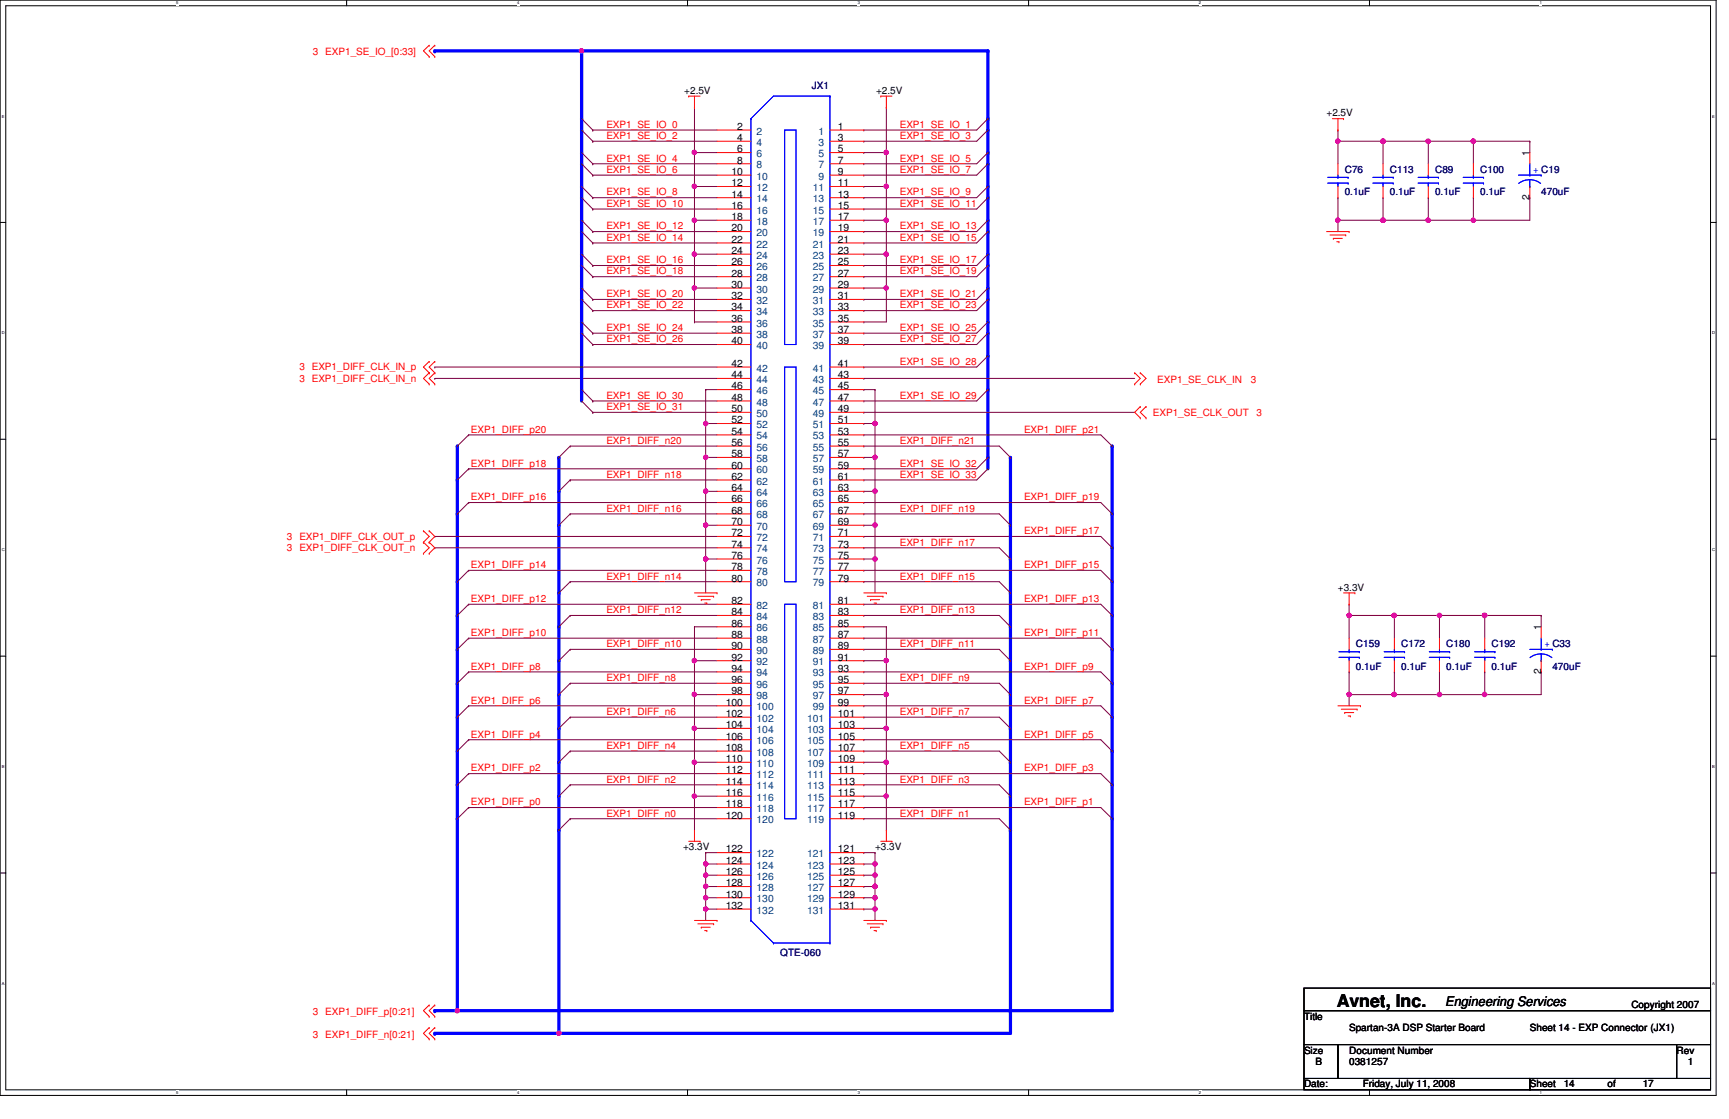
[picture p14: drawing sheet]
<svg xmlns="http://www.w3.org/2000/svg" width="432mm" height="279mm" viewBox="0 0 432 279" stroke-linecap="round" stroke-linejoin="round" font-family="sans-serif">
<defs><g id="words">
<text font-size="4.4" x="333.8" y="251.3">Avnet, Inc.</text>
<text font-size="3.3" x="360.9" y="251.2">Engineering Services</text>
<g font-size="2.5" fill="#f00">
<text x="78.1" y="13.8">3 EXP1_SE_IO_[0:33]</text>
<text x="151.4" y="31.9">EXP1_SE_IO_0</text>
<text x="151.4" y="34.7">EXP1_SE_IO_2</text>
<text x="224.7" y="31.9">EXP1_SE_IO_1</text>
<text x="224.7" y="34.7">EXP1_SE_IO_3</text>
<text x="151.4" y="40.3">EXP1_SE_IO_4</text>
<text x="224.7" y="40.3">EXP1_SE_IO_5</text>
<text x="151.4" y="43.2">EXP1_SE_IO_6</text>
<text x="224.7" y="43.2">EXP1_SE_IO_7</text>
<text x="151.4" y="48.8">EXP1_SE_IO_8</text>
<text x="151.4" y="51.6">EXP1_SE_IO_10</text>
<text x="224.7" y="48.8">EXP1_SE_IO_9</text>
<text x="224.7" y="51.6">EXP1_SE_IO_11</text>
<text x="151.4" y="57.3">EXP1_SE_IO_12</text>
<text x="224.7" y="57.3">EXP1_SE_IO_13</text>
<text x="151.4" y="60.1">EXP1_SE_IO_14</text>
<text x="151.4" y="65.7">EXP1_SE_IO_16</text>
<text x="224.7" y="60.1">EXP1_SE_IO_15</text>
<text x="224.7" y="65.7">EXP1_SE_IO_17</text>
<text x="151.4" y="68.5">EXP1_SE_IO_18</text>
<text x="224.7" y="68.5">EXP1_SE_IO_19</text>
<text x="151.4" y="74.2">EXP1_SE_IO_20</text>
<text x="151.4" y="77">EXP1_SE_IO_22</text>
<text x="224.7" y="74.2">EXP1_SE_IO_21</text>
<text x="224.7" y="77">EXP1_SE_IO_23</text>
<text x="151.4" y="82.6">EXP1_SE_IO_24</text>
<text x="224.7" y="82.6">EXP1_SE_IO_25</text>
<text x="151.4" y="85.5">EXP1_SE_IO_26</text>
<text x="224.7" y="85.5">EXP1_SE_IO_27</text>
<text x="74.8" y="92.5">3 EXP1_DIFF_CLK_IN_p</text>
<text x="74.8" y="95.3">3 EXP1_DIFF_CLK_IN_n</text>
<text x="224.7" y="91.1">EXP1_SE_IO_28</text>
<text x="289" y="95.6">EXP1_SE_CLK_IN</text>
<text x="312.4" y="95.6">3</text>
<text x="151.4" y="99.6">EXP1_SE_IO_30</text>
<text x="224.7" y="99.6">EXP1_SE_IO_29</text>
<text x="151.4" y="102.4">EXP1_SE_IO_31</text>
<text x="287.9" y="103.8">EXP1_SE_CLK_OUT</text>
<text x="313.8" y="103.8">3</text>
<text x="117.6" y="108">EXP1_DIFF_p20</text>
<text x="151.4" y="110.8">EXP1_DIFF_n20</text>
<text x="224.7" y="110.8">EXP1_DIFF_n21</text>
<text x="255.7" y="108">EXP1_DIFF_p21</text>
<text x="117.6" y="116.5">EXP1_DIFF_p18</text>
<text x="151.4" y="119.3">EXP1_DIFF_n18</text>
<text x="224.7" y="116.5">EXP1_SE_IO_32</text>
<text x="224.7" y="119.3">EXP1_SE_IO_33</text>
<text x="117.6" y="124.9">EXP1_DIFF_p16</text>
<text x="255.7" y="124.9">EXP1_DIFF_p19</text>
<text x="151.4" y="127.8">EXP1_DIFF_n16</text>
<text x="224.7" y="127.8">EXP1_DIFF_n19</text>
<text x="71.6" y="134.8">3 EXP1_DIFF_CLK_OUT_p</text>
<text x="71.6" y="137.6">3 EXP1_DIFF_CLK_OUT_n</text>
<text x="224.7" y="136.2">EXP1_DIFF_n17</text>
<text x="255.7" y="133.4">EXP1_DIFF_p17</text>
<text x="117.6" y="141.9">EXP1_DIFF_p14</text>
<text x="255.7" y="141.9">EXP1_DIFF_p15</text>
<text x="151.4" y="144.7">EXP1_DIFF_n14</text>
<text x="224.7" y="144.7">EXP1_DIFF_n15</text>
<text x="117.6" y="150.3">EXP1_DIFF_p12</text>
<text x="151.4" y="153.1">EXP1_DIFF_n12</text>
<text x="224.7" y="153.1">EXP1_DIFF_n13</text>
<text x="255.7" y="150.3">EXP1_DIFF_p13</text>
<text x="117.6" y="158.8">EXP1_DIFF_p10</text>
<text x="151.4" y="161.6">EXP1_DIFF_n10</text>
<text x="224.7" y="161.6">EXP1_DIFF_n11</text>
<text x="255.7" y="158.8">EXP1_DIFF_p11</text>
<text x="117.6" y="167.2">EXP1_DIFF_p8</text>
<text x="255.7" y="167.2">EXP1_DIFF_p9</text>
<text x="151.4" y="170.1">EXP1_DIFF_n8</text>
<text x="224.7" y="170.1">EXP1_DIFF_n9</text>
<text x="117.6" y="175.7">EXP1_DIFF_p6</text>
<text x="151.4" y="178.5">EXP1_DIFF_n6</text>
<text x="224.7" y="178.5">EXP1_DIFF_n7</text>
<text x="255.7" y="175.7">EXP1_DIFF_p7</text>
<text x="117.6" y="184.1">EXP1_DIFF_p4</text>
<text x="255.7" y="184.1">EXP1_DIFF_p5</text>
<text x="151.4" y="187">EXP1_DIFF_n4</text>
<text x="224.7" y="187">EXP1_DIFF_n5</text>
<text x="117.6" y="192.6">EXP1_DIFF_p2</text>
<text x="151.4" y="195.4">EXP1_DIFF_n2</text>
<text x="224.7" y="195.4">EXP1_DIFF_n3</text>
<text x="255.7" y="192.6">EXP1_DIFF_p3</text>
<text x="117.6" y="201.1">EXP1_DIFF_p0</text>
<text x="151.4" y="203.9">EXP1_DIFF_n0</text>
<text x="224.7" y="203.9">EXP1_DIFF_n1</text>
<text x="255.7" y="201.1">EXP1_DIFF_p1</text>
<text x="78.1" y="253.5">3 EXP1_DIFF_p[0:21]</text>
<text x="78.1" y="259.1">3 EXP1_DIFF_n[0:21]</text>
</g>
<g font-size="2.5">
<text x="170.9" y="23.4">+2.5V</text>
<text x="218.8" y="23.4">+2.5V</text>
<text x="331.3" y="29">+2.5V</text>
<text x="184.1" y="32.4">2</text>
<text x="184.1" y="35.2">4</text>
<text x="209.3" y="32.4">1</text>
<text x="209.3" y="35.2">3</text>
<text x="184.1" y="38.1">6</text>
<text x="184.1" y="40.9">8</text>
<text x="209.3" y="38.1">5</text>
<text x="209.3" y="40.9">7</text>
<text x="382" y="38.9" transform="rotate(-90 382 38.9)">1</text>
<text x="182.7" y="43.7">10</text>
<text x="182.7" y="46.5">12</text>
<text x="209.3" y="43.7">9</text>
<text x="209.3" y="46.5">11</text>
<text x="182.7" y="49.3">14</text>
<text x="182.7" y="52.2">16</text>
<text x="209.3" y="49.3">13</text>
<text x="209.3" y="52.2">15</text>
<text x="382" y="50" transform="rotate(-90 382 50)">2</text>
<text x="182.7" y="54.9">18</text>
<text x="182.7" y="57.8">20</text>
<text x="209.3" y="54.9">17</text>
<text x="209.3" y="57.8">19</text>
<text x="182.7" y="60.6">22</text>
<text x="182.7" y="63.4">24</text>
<text x="209.3" y="60.6">21</text>
<text x="209.3" y="63.4">23</text>
<text x="182.7" y="66.3">26</text>
<text x="182.7" y="69">28</text>
<text x="182.7" y="71.9">30</text>
<text x="209.3" y="66.3">25</text>
<text x="209.3" y="69">27</text>
<text x="209.3" y="71.9">29</text>
<text x="182.7" y="74.7">32</text>
<text x="182.7" y="77.5">34</text>
<text x="209.3" y="74.7">31</text>
<text x="209.3" y="77.5">33</text>
<text x="182.7" y="80.3">36</text>
<text x="182.7" y="83.1">38</text>
<text x="209.3" y="80.3">35</text>
<text x="209.3" y="83.1">37</text>
<text x="182.7" y="86">40</text>
<text x="209.3" y="86">39</text>
<text x="182.7" y="91.6">42</text>
<text x="182.7" y="94.4">44</text>
<text x="209.3" y="91.6">41</text>
<text x="209.3" y="94.4">43</text>
<text x="182.7" y="97.2">46</text>
<text x="182.7" y="100.1">48</text>
<text x="209.3" y="97.2">45</text>
<text x="209.3" y="100.1">47</text>
<text x="182.7" y="102.9">50</text>
<text x="182.7" y="105.7">52</text>
<text x="209.3" y="102.9">49</text>
<text x="209.3" y="105.7">51</text>
<text x="182.7" y="108.5">54</text>
<text x="182.7" y="111.3">56</text>
<text x="209.3" y="108.5">53</text>
<text x="209.3" y="111.3">55</text>
<text x="182.7" y="114.2">58</text>
<text x="182.7" y="117">60</text>
<text x="182.7" y="119.8">62</text>
<text x="209.3" y="114.2">57</text>
<text x="209.3" y="117">59</text>
<text x="209.3" y="119.8">61</text>
<text x="182.7" y="122.6">64</text>
<text x="182.7" y="125.4">66</text>
<text x="209.3" y="122.6">63</text>
<text x="209.3" y="125.4">65</text>
<text x="182.7" y="128.3">68</text>
<text x="182.7" y="131.1">70</text>
<text x="209.3" y="128.3">67</text>
<text x="209.3" y="131.1">69</text>
<text x="182.7" y="133.9">72</text>
<text x="182.7" y="136.7">74</text>
<text x="209.3" y="133.9">71</text>
<text x="209.3" y="136.7">73</text>
<text x="182.7" y="139.5">76</text>
<text x="182.7" y="142.4">78</text>
<text x="209.3" y="139.5">75</text>
<text x="209.3" y="142.4">77</text>
<text x="182.7" y="145.2">80</text>
<text x="209.3" y="145.2">79</text>
<text x="334.1" y="147.5">+3.3V</text>
<text x="182.7" y="150.8">82</text>
<text x="182.7" y="153.6">84</text>
<text x="209.3" y="150.8">81</text>
<text x="209.3" y="153.6">83</text>
<text x="182.7" y="156.5">86</text>
<text x="182.7" y="159.3">88</text>
<text x="209.3" y="156.5">85</text>
<text x="209.3" y="159.3">87</text>
<text x="384.9" y="157.4" transform="rotate(-90 384.9 157.4)">1</text>
<text x="182.7" y="162.1">90</text>
<text x="182.7" y="164.9">92</text>
<text x="182.7" y="167.7">94</text>
<text x="209.3" y="162.1">89</text>
<text x="209.3" y="164.9">91</text>
<text x="209.3" y="167.7">93</text>
<text x="182.7" y="170.6">96</text>
<text x="182.7" y="173.4">98</text>
<text x="209.3" y="170.6">95</text>
<text x="209.3" y="173.4">97</text>
<text x="384.9" y="168.4" transform="rotate(-90 384.9 168.4)">2</text>
<text x="181.2" y="176.2">100</text>
<text x="181.2" y="179">102</text>
<text x="209.3" y="176.2">99</text>
<text x="209.3" y="179">101</text>
<text x="181.2" y="181.8">104</text>
<text x="181.2" y="184.7">106</text>
<text x="209.3" y="181.8">103</text>
<text x="209.3" y="184.7">105</text>
<text x="181.2" y="187.5">108</text>
<text x="181.2" y="190.3">110</text>
<text x="209.3" y="187.5">107</text>
<text x="209.3" y="190.3">109</text>
<text x="181.2" y="193.1">112</text>
<text x="181.2" y="195.9">114</text>
<text x="209.3" y="193.1">111</text>
<text x="209.3" y="195.9">113</text>
<text x="181.2" y="198.8">116</text>
<text x="181.2" y="201.6">118</text>
<text x="209.3" y="198.8">115</text>
<text x="209.3" y="201.6">117</text>
<text x="181.2" y="204.4">120</text>
<text x="209.3" y="204.4">119</text>
<text x="170.6" y="212.3">+3.3V</text>
<text x="181.2" y="212.9">122</text>
<text x="181.2" y="215.7">124</text>
<text x="209.3" y="212.9">121</text>
<text x="209.3" y="215.7">123</text>
<text x="218.5" y="212.3">+3.3V</text>
<text x="181.2" y="218.5">126</text>
<text x="181.2" y="221.3">128</text>
<text x="209.3" y="218.5">125</text>
<text x="209.3" y="221.3">127</text>
<text x="181.2" y="224.1">130</text>
<text x="181.2" y="226.9">132</text>
<text x="209.3" y="224.1">129</text>
<text x="209.3" y="226.9">131</text>
<text x="407.4" y="251.8">Copyright 2007</text>
<text x="325.7" y="254.6">Title</text>
<text x="336.9" y="257.4">Spartan-3A DSP Starter Board</text>
<text x="382.1" y="257.4">Sheet 14 - EXP Connector (JX1)</text>
<text x="325.7" y="263.1">Size</text>
<text x="336.9" y="263.1">Document Number</text>
<text x="418.7" y="263.1">Rev</text>
<text x="328.5" y="265.9">B</text>
<text x="336.9" y="265.9">0381257</text>
<text x="421.5" y="265.9">1</text>
<text x="325.7" y="271.5">Date:</text>
<text x="340.3" y="271.5">Friday, July 11, 2008</text>
<text x="382.1" y="271.5">Sheet</text>
<text x="390.5" y="271.5">14</text>
<text x="401.4" y="271.5">of</text>
<text x="410.3" y="271.5">17</text>
</g>
<g font-size="2.5" fill="#000080">
<text x="202.7" y="22.3">JX1</text>
<text x="335.8" y="43.1">C76</text>
<text x="347.1" y="43.1">C113</text>
<text x="358.4" y="43.1">C89</text>
<text x="369.7" y="43.1">C100</text>
<text x="335.8" y="48.8">0.1uF</text>
<text x="347.1" y="48.8">0.1uF</text>
<text x="358.4" y="48.8">0.1uF</text>
<text x="369.7" y="48.8">0.1uF</text>
<text x="384.9" y="48.8">470uF</text>
<text x="338.6" y="161.6">C159</text>
<text x="349.9" y="161.6">C172</text>
<text x="361.2" y="161.6">C180</text>
<text x="372.5" y="161.6">C192</text>
<text x="338.6" y="167.2">0.1uF</text>
<text x="349.9" y="167.2">0.1uF</text>
<text x="361.2" y="167.2">0.1uF</text>
<text x="372.5" y="167.2">0.1uF</text>
<text x="387.7" y="167.2">470uF</text>
<text x="194.9" y="238.8">QTE-060</text>
</g>
<g font-size="2.5" fill="#004080">
<text x="188.9" y="33.6">2</text>
<text x="204.4" y="33.6">1</text>
<text x="188.9" y="36.4">4</text>
<text x="188.9" y="39.2">6</text>
<text x="204.4" y="36.4">3</text>
<text x="204.4" y="39.2">5</text>
<text x="188.9" y="42">8</text>
<text x="188.9" y="44.9">10</text>
<text x="188.9" y="47.7">12</text>
<text x="203" y="47.7">11</text>
<text x="204.4" y="42">7</text>
<text x="204.4" y="44.9">9</text>
<text x="188.9" y="50.5">14</text>
<text x="188.9" y="53.3">16</text>
<text x="203" y="50.5">13</text>
<text x="203" y="53.3">15</text>
<text x="188.9" y="56.1">18</text>
<text x="188.9" y="59">20</text>
<text x="203" y="56.1">17</text>
<text x="203" y="59">19</text>
<text x="188.9" y="61.8">22</text>
<text x="188.9" y="64.6">24</text>
<text x="203" y="61.8">21</text>
<text x="203" y="64.6">23</text>
<text x="188.9" y="67.4">26</text>
<text x="188.9" y="70.2">28</text>
<text x="203" y="67.4">25</text>
<text x="203" y="70.2">27</text>
<text x="188.9" y="73.1">30</text>
<text x="188.9" y="75.9">32</text>
<text x="203" y="73.1">29</text>
<text x="203" y="75.9">31</text>
<text x="188.9" y="78.7">34</text>
<text x="188.9" y="81.5">36</text>
<text x="203" y="78.7">33</text>
<text x="203" y="81.5">35</text>
<text x="188.9" y="84.3">38</text>
<text x="188.9" y="87.2">40</text>
<text x="203" y="84.3">37</text>
<text x="203" y="87.2">39</text>
<text x="188.9" y="92.8">42</text>
<text x="188.9" y="95.6">44</text>
<text x="203" y="92.8">41</text>
<text x="203" y="95.6">43</text>
<text x="188.9" y="98.4">46</text>
<text x="188.9" y="101.3">48</text>
<text x="203" y="98.4">45</text>
<text x="203" y="101.3">47</text>
<text x="188.9" y="104.1">50</text>
<text x="188.9" y="106.9">52</text>
<text x="203" y="104.1">49</text>
<text x="203" y="106.9">51</text>
<text x="188.9" y="109.7">54</text>
<text x="188.9" y="112.5">56</text>
<text x="203" y="109.7">53</text>
<text x="203" y="112.5">55</text>
<text x="188.9" y="115.4">58</text>
<text x="188.9" y="118.2">60</text>
<text x="203" y="115.4">57</text>
<text x="203" y="118.2">59</text>
<text x="188.9" y="121">62</text>
<text x="188.9" y="123.8">64</text>
<text x="203" y="121">61</text>
<text x="203" y="123.8">63</text>
<text x="188.9" y="126.6">66</text>
<text x="188.9" y="129.5">68</text>
<text x="203" y="126.6">65</text>
<text x="203" y="129.5">67</text>
<text x="188.9" y="132.3">70</text>
<text x="188.9" y="135.1">72</text>
<text x="188.9" y="137.9">74</text>
<text x="203" y="132.3">69</text>
<text x="203" y="135.1">71</text>
<text x="203" y="137.9">73</text>
<text x="188.9" y="140.7">76</text>
<text x="188.9" y="143.6">78</text>
<text x="203" y="140.7">75</text>
<text x="203" y="143.6">77</text>
<text x="188.9" y="146.4">80</text>
<text x="203" y="146.4">79</text>
<text x="188.9" y="152">82</text>
<text x="188.9" y="154.8">84</text>
<text x="203" y="152">81</text>
<text x="203" y="154.8">83</text>
<text x="188.9" y="157.6">86</text>
<text x="188.9" y="160.5">88</text>
<text x="203" y="157.6">85</text>
<text x="203" y="160.5">87</text>
<text x="188.9" y="163.3">90</text>
<text x="188.9" y="166.1">92</text>
<text x="203" y="163.3">89</text>
<text x="203" y="166.1">91</text>
<text x="188.9" y="168.9">94</text>
<text x="188.9" y="171.7">96</text>
<text x="203" y="168.9">93</text>
<text x="203" y="171.7">95</text>
<text x="188.9" y="174.6">98</text>
<text x="188.9" y="177.4">100</text>
<text x="203" y="174.6">97</text>
<text x="203" y="177.4">99</text>
<text x="188.9" y="180.2">102</text>
<text x="188.9" y="183">104</text>
<text x="188.9" y="185.8">106</text>
<text x="201.5" y="180.2">101</text>
<text x="201.5" y="183">103</text>
<text x="201.5" y="185.8">105</text>
<text x="188.9" y="188.7">108</text>
<text x="188.9" y="191.5">110</text>
<text x="201.5" y="188.7">107</text>
<text x="201.5" y="191.5">109</text>
<text x="188.9" y="194.3">112</text>
<text x="188.9" y="197.1">114</text>
<text x="201.5" y="194.3">111</text>
<text x="201.5" y="197.1">113</text>
<text x="188.9" y="199.9">116</text>
<text x="188.9" y="202.8">118</text>
<text x="201.5" y="199.9">115</text>
<text x="201.5" y="202.8">117</text>
<text x="188.9" y="205.6">120</text>
<text x="201.5" y="205.6">119</text>
<text x="188.9" y="214">122</text>
<text x="201.5" y="214">121</text>
<text x="188.9" y="216.9">124</text>
<text x="188.9" y="219.7">126</text>
<text x="201.5" y="216.9">123</text>
<text x="201.5" y="219.7">125</text>
<text x="188.9" y="222.5">128</text>
<text x="188.9" y="225.3">130</text>
<text x="201.5" y="222.5">127</text>
<text x="201.5" y="225.3">129</text>
<text x="188.9" y="228.1">132</text>
<text x="201.5" y="228.1">131</text>
</g>
<g font-size="2.5" fill="#00f">
<text x="382.9" y="43.2">+ C19</text>
<text x="385.7" y="161.6">+ C33</text>
</g>
<g font-size="1">
<text x="44" y="1.1">5</text>
<text x="129.1" y="1.1">4</text>
<text x="214.2" y="1.1">3</text>
<text x="299.4" y="1.1">2</text>
<text x="384.6" y="1.1">1</text>
<text x=".4" y="29.4">E</text>
<text x="427.6" y="29.4">E</text>
<text x=".4" y="83.5">D</text>
<text x="427.6" y="83.5">D</text>
<text x=".4" y="137.6">C</text>
<text x="427.6" y="137.6">C</text>
<text x=".4" y="191.8">B</text>
<text x="427.6" y="191.8">B</text>
<text x=".4" y="245.9">A</text>
<text x="427.6" y="245.9">A</text>
<text x="44" y="273.2">5</text>
<text x="129.1" y="273.2">4</text>
<text x="214.2" y="273.2">3</text>
<text x="299.4" y="273.2">2</text>
<text x="384.6" y="273.2">1</text>
</g>
</g></defs>
<path d="M0 0h428.6v273.5h-428.6zM1.4 1.4h425.8v270.7h-425.8z" fill="none" stroke="#000" stroke-width=".25"/>
<g fill="#fff">
<path d="M44 .2h.5v1.2h-.5z"/>
<path d="M44 272.3h.5v1.1h-.5z"/>
</g>
<path d="M86.6 0v1.4M86.6 272.1v1.4" fill="none" stroke="#000" stroke-width=".25"/>
<g fill="#fff">
<path d="M129.1 .2h.6v1.2h-.6z"/>
<path d="M129.1 272.3h.6v1.1h-.6z"/>
</g>
<path d="M171.7 0v1.4M171.7 272.1v1.4" fill="none" stroke="#000" stroke-width=".25"/>
<g fill="#fff">
<path d="M214.2 .2h.6v1.2h-.6z"/>
<path d="M214.2 272.3h.6v1.1h-.6z"/>
</g>
<path d="M256.9 0v1.4M256.9 272.1v1.4" fill="none" stroke="#000" stroke-width=".25"/>
<g fill="#fff">
<path d="M299.4 .2h.6v1.2h-.6z"/>
<path d="M299.4 272.3h.6v1.1h-.6z"/>
</g>
<path d="M342 0v1.4M342 272.1v1.4" fill="none" stroke="#000" stroke-width=".25"/>
<g fill="#fff">
<path d="M384.6 .2h.5v1.2h-.5z"/>
<path d="M384.6 272.3h.5v1.1h-.5z"/>
<path d="M.4 28.5h.7v1.1h-.7z"/>
<path d="M427.6 28.5h.6v1.1h-.6z"/>
<path d="M.4 82.6h.7v1.1h-.7z"/>
<path d="M427.6 82.6h.7v1.1h-.7z"/>
</g>
<path d="M0 55.5h1.4M427.2 55.5h1.4" fill="none" stroke="#000" stroke-width=".25"/>
<g fill="#fff">
<path d="M.4 136.7h.7v1.2h-.7z"/>
<path d="M427.6 136.7h.7v1.2h-.7z"/>
</g>
<path d="M0 109.7h1.4M427.2 109.7h1.4" fill="none" stroke="#000" stroke-width=".25"/>
<g fill="#fff">
<path d="M.4 190.9h.7v1.1h-.7z"/>
<path d="M427.6 190.9h.6v1.1h-.6z"/>
</g>
<path d="M0 163.8h1.4M427.2 163.8h1.4" fill="none" stroke="#000" stroke-width=".25"/>
<g fill="#fff">
<path d="M.4 245h.7v1.2h-.7z"/>
<path d="M427.6 245h.6v1.2h-.6z"/>
</g>
<path d="M0 218h1.4M427.2 218h1.4" fill="none" stroke="#000" stroke-width=".25"/>
<path d="M173.4 55h.1M173.4 55v8.5M173.4 63.5h.1M173.4 63.5h5.7M215.7 156.5h.1M215.7 156.5h5.7" fill="none" stroke="#800040" stroke-width=".25"/>
<circle cx="173.4" cy="55" r=".56" fill="#f0f"/>
<circle cx="173.4" cy="55" r=".56" fill="none" stroke="#f0f" stroke-width=".25"/>
<path d="M145.2 12.7h101.5" fill="none" stroke="#00f" stroke-width=".8"/>
<circle cx="145.2" cy="12.7" r=".4" fill="#00f"/>
<circle cx="145.2" cy="12.7" r=".56" fill="#f0f"/>
<circle cx="145.2" cy="12.7" r=".56" fill="none" stroke="#f0f" stroke-width=".25"/>
<path d="M345.4 55h.1M345.4 55h11.3" fill="none" stroke="#800040" stroke-width=".25"/>
<circle cx="345.4" cy="55" r=".56" fill="#f0f"/>
<circle cx="345.4" cy="55" r=".56" fill="none" stroke="#f0f" stroke-width=".25"/>
<path d="M334.1 32.5h.1M334.1 32.5v2.8M215.7 105.7h.1M215.7 105.7h2.8M218.5 105.7h.1M218.5 105.7v8.5M221.4 156.5h.1M221.4 156.5v8.5" fill="none" stroke="#800040" stroke-width=".25"/>
<circle cx="218.5" cy="105.7" r=".56" fill="#f0f"/>
<circle cx="218.5" cy="105.7" r=".56" fill="none" stroke="#f0f" stroke-width=".25"/>
<path d="M277.7 187.5v8.5" fill="none" stroke="#00f" stroke-width=".8"/>
<circle cx="277.7" cy="187.5" r=".4" fill="#00f"/>
<path d="M215.7 114.2h.1M215.7 114.2h2.8" fill="none" stroke="#800040" stroke-width=".25"/>
<path d="M114.2 252.3h163.5" fill="none" stroke="#00f" stroke-width=".8"/>
<circle cx="114.2" cy="252.3" r=".4" fill="#00f"/>
<circle cx="114.2" cy="252.3" r=".55" fill="#f0f"/>
<circle cx="114.2" cy="252.3" r=".55" fill="none" stroke="#f0f" stroke-width=".25"/>
<path d="M368 35.3h.1M368 35.3h14.1M382.1 35.3h.1M382.1 35.3v2.8" fill="none" stroke="#800040" stroke-width=".25"/>
<circle cx="367.9" cy="35.3" r=".55" fill="#f0f"/>
<circle cx="367.9" cy="35.3" r=".55" fill="none" stroke="#f0f" stroke-width=".25"/>
<path d="M218.5 114.2h.1M218.5 114.2v8.5" fill="none" stroke="#800040" stroke-width=".25"/>
<circle cx="218.5" cy="114.2" r=".55" fill="#f0f"/>
<circle cx="218.5" cy="114.2" r=".55" fill="none" stroke="#f0f" stroke-width=".25"/>
<path d="M215.7 133.9h.1M215.7 136.8h.1M215.7 133.9h59.2M215.7 136.8h33.9" fill="none" stroke="#800040" stroke-width=".25"/>
<path d="M246.7 57.8v5.7" fill="none" stroke="#00f" stroke-width=".8"/>
<circle cx="246.7" cy="57.8" r=".4" fill="#00f"/>
<path d="M108.6 94.5h.1M108.6 94.5h70.5M215.7 122.7h.1M215.7 122.7h2.8M218.5 122.7h.1M218.5 122.7v8.4" fill="none" stroke="#800040" stroke-width=".25"/>
<circle cx="218.5" cy="122.6" r=".56" fill="#f0f"/>
<circle cx="218.5" cy="122.6" r=".56" fill="none" stroke="#f0f" stroke-width=".25"/>
<path d="M215.7 131.1h.1M215.7 131.1h2.8M218.5 131.1h.1M218.5 131.1v8.5" fill="none" stroke="#800040" stroke-width=".25"/>
<circle cx="218.5" cy="139.6" r=".56" fill="#f0f"/>
<circle cx="218.5" cy="139.6" r=".56" fill="none" stroke="#f0f" stroke-width=".25"/>
<circle cx="218.5" cy="131.1" r=".56" fill="#f0f"/>
<circle cx="218.5" cy="131.1" r=".56" fill="none" stroke="#f0f" stroke-width=".25"/>
<path d="M336.9 150.9h.1M336.9 150.9v2.8M348.2 173.4h.1M348.2 173.4h11.3" fill="none" stroke="#800040" stroke-width=".25"/>
<circle cx="348.2" cy="173.4" r=".56" fill="#f0f"/>
<circle cx="348.2" cy="173.4" r=".56" fill="none" stroke="#f0f" stroke-width=".25"/>
<path d="M173.4 55h.1M173.4 46.6h.1M173.4 55h5.7M173.4 46.6v8.4M215.7 139.6h.1M215.7 139.6h2.8" fill="none" stroke="#800040" stroke-width=".25"/>
<circle cx="173.4" cy="46.5" r=".56" fill="#f0f"/>
<circle cx="173.4" cy="46.5" r=".56" fill="none" stroke="#f0f" stroke-width=".25"/>
<path d="M356.7 55h.1M356.7 55h11.3" fill="none" stroke="#800040" stroke-width=".25"/>
<circle cx="356.7" cy="55" r=".56" fill="#f0f"/>
<circle cx="356.7" cy="55" r=".56" fill="none" stroke="#f0f" stroke-width=".25"/>
<path d="M345.4 35.3h.1M345.4 35.3v5.6M356.7 35.3h.1M356.7 35.3v5.6M334.1 55h.1M345.4 49.4h.1M345.4 49.4v5.6h-11.3" fill="none" stroke="#800040" stroke-width=".25"/>
<circle cx="345.4" cy="55" r=".56" fill="#f0f"/>
<circle cx="345.4" cy="55" r=".56" fill="none" stroke="#f0f" stroke-width=".25"/>
<circle cx="334.1" cy="55" r=".56" fill="#f0f"/>
<circle cx="334.1" cy="55" r=".56" fill="none" stroke="#f0f" stroke-width=".25"/>
<path d="M368 35.3h.1M368 35.3v5.6M334.1 49.4h.1M334.1 55h.1M334.1 49.4v8.4M356.7 49.4h.1M356.7 49.4v5.6M368 49.4h.1M368 49.4v5.6M173.4 165h.1M173.4 165h5.7M173.4 165v8.4" fill="none" stroke="#800040" stroke-width=".25"/>
<circle cx="173.4" cy="164.9" r=".56" fill="#f0f"/>
<circle cx="173.4" cy="164.9" r=".56" fill="none" stroke="#f0f" stroke-width=".25"/>
<path d="M345.4 35.3h.1M345.4 35.3h11.3" fill="none" stroke="#800040" stroke-width=".25"/>
<circle cx="356.7" cy="35.3" r=".56" fill="#f0f"/>
<circle cx="356.7" cy="35.3" r=".56" fill="none" stroke="#f0f" stroke-width=".25"/>
<circle cx="345.4" cy="35.3" r=".56" fill="#f0f"/>
<circle cx="345.4" cy="35.3" r=".56" fill="none" stroke="#f0f" stroke-width=".25"/>
<path d="M334.1 35.3h.1M334.1 35.3h11.3" fill="none" stroke="#800040" stroke-width=".25"/>
<circle cx="345.4" cy="35.3" r=".56" fill="#f0f"/>
<circle cx="345.4" cy="35.3" r=".56" fill="none" stroke="#f0f" stroke-width=".25"/>
<path d="M334.1 35.3h.1M334.1 35.3v5.6" fill="none" stroke="#800040" stroke-width=".25"/>
<circle cx="334.1" cy="35.3" r=".56" fill="#f0f"/>
<circle cx="334.1" cy="35.3" r=".56" fill="none" stroke="#f0f" stroke-width=".25"/>
<path d="M356.7 35.3h.1M356.7 35.3h11.3" fill="none" stroke="#800040" stroke-width=".25"/>
<circle cx="367.9" cy="35.3" r=".55" fill="#f0f"/>
<circle cx="367.9" cy="35.3" r=".55" fill="none" stroke="#f0f" stroke-width=".25"/>
<path d="M246.7 88.9v8.4" fill="none" stroke="#00f" stroke-width=".8"/>
<circle cx="246.7" cy="88.9" r=".4" fill="#00f"/>
<path d="M277.7 204.4v47.9" fill="none" stroke="#00f" stroke-width=".8"/>
<circle cx="277.7" cy="204.4" r=".4" fill="#00f"/>
<path d="M145.2 57.8v5.7" fill="none" stroke="#00f" stroke-width=".8"/>
<circle cx="145.2" cy="57.8" r=".4" fill="#00f"/>
<path d="M218.5 139.6h.1M218.5 139.6v8.4" fill="none" stroke="#800040" stroke-width=".25"/>
<path d="M246.7 12.7v16.9" fill="none" stroke="#00f" stroke-width=".8"/>
<circle cx="246.7" cy="12.7" r=".4" fill="#00f"/>
<path d="M246.7 29.6v2.9" fill="none" stroke="#00f" stroke-width=".8"/>
<circle cx="246.7" cy="29.6" r=".4" fill="#00f"/>
<path d="M382.1 49.4h.1M382.1 49.4v5.6" fill="none" stroke="#800040" stroke-width=".25"/>
<path d="M139.6 258h112.7" fill="none" stroke="#00f" stroke-width=".8"/>
<circle cx="139.6" cy="258" r=".4" fill="#00f"/>
<circle cx="139.6" cy="258" r=".56" fill="#f0f"/>
<circle cx="139.6" cy="258" r=".56" fill="none" stroke="#f0f" stroke-width=".25"/>
<path d="M246.7 55v2.8" fill="none" stroke="#00f" stroke-width=".8"/>
<circle cx="246.7" cy="55" r=".4" fill="#00f"/>
<path d="M246.7 46.6v2.8" fill="none" stroke="#00f" stroke-width=".8"/>
<circle cx="246.7" cy="46.6" r=".4" fill="#00f"/>
<path d="M246.7 38.1v2.8" fill="none" stroke="#00f" stroke-width=".8"/>
<circle cx="246.7" cy="38.1" r=".4" fill="#00f"/>
<path d="M246.7 32.5v5.6" fill="none" stroke="#00f" stroke-width=".8"/>
<circle cx="246.7" cy="32.5" r=".4" fill="#00f"/>
<path d="M246.7 40.9v5.7" fill="none" stroke="#00f" stroke-width=".8"/>
<circle cx="246.7" cy="40.9" r=".4" fill="#00f"/>
<path d="M246.7 49.4v5.6" fill="none" stroke="#00f" stroke-width=".8"/>
<circle cx="246.7" cy="49.4" r=".4" fill="#00f"/>
<path d="M246.7 63.5v2.8" fill="none" stroke="#00f" stroke-width=".8"/>
<circle cx="246.7" cy="63.5" r=".4" fill="#00f"/>
<path d="M246.7 80.4v2.8" fill="none" stroke="#00f" stroke-width=".8"/>
<circle cx="246.7" cy="80.4" r=".4" fill="#00f"/>
<path d="M246.7 71.9v2.9" fill="none" stroke="#00f" stroke-width=".8"/>
<circle cx="246.7" cy="71.9" r=".4" fill="#00f"/>
<path d="M246.7 66.3v5.6" fill="none" stroke="#00f" stroke-width=".8"/>
<circle cx="246.7" cy="66.3" r=".4" fill="#00f"/>
<path d="M246.7 74.8v5.6" fill="none" stroke="#00f" stroke-width=".8"/>
<circle cx="246.7" cy="74.8" r=".4" fill="#00f"/>
<path d="M246.7 83.2v5.7" fill="none" stroke="#00f" stroke-width=".8"/>
<circle cx="246.7" cy="83.2" r=".4" fill="#00f"/>
<path d="M246.7 97.3v16.9" fill="none" stroke="#00f" stroke-width=".8"/>
<circle cx="246.7" cy="97.3" r=".4" fill="#00f"/>
<path d="M145.2 29.6v2.9" fill="none" stroke="#00f" stroke-width=".8"/>
<circle cx="145.2" cy="29.6" r=".4" fill="#00f"/>
<path d="M145.2 12.7v16.9" fill="none" stroke="#00f" stroke-width=".8"/>
<circle cx="145.2" cy="12.7" r=".4" fill="#00f"/>
<path d="M145.2 46.6v2.8" fill="none" stroke="#00f" stroke-width=".8"/>
<circle cx="145.2" cy="46.6" r=".4" fill="#00f"/>
<path d="M145.2 38.1v2.8" fill="none" stroke="#00f" stroke-width=".8"/>
<circle cx="145.2" cy="38.1" r=".4" fill="#00f"/>
<path d="M145.2 32.5v5.6" fill="none" stroke="#00f" stroke-width=".8"/>
<circle cx="145.2" cy="32.5" r=".4" fill="#00f"/>
<path d="M145.2 40.9v5.7" fill="none" stroke="#00f" stroke-width=".8"/>
<circle cx="145.2" cy="40.9" r=".4" fill="#00f"/>
<path d="M145.2 49.4v5.6" fill="none" stroke="#00f" stroke-width=".8"/>
<circle cx="145.2" cy="49.4" r=".4" fill="#00f"/>
<path d="M145.2 55v2.8" fill="none" stroke="#00f" stroke-width=".8"/>
<circle cx="145.2" cy="55" r=".4" fill="#00f"/>
<path d="M145.2 63.5v2.8" fill="none" stroke="#00f" stroke-width=".8"/>
<circle cx="145.2" cy="63.5" r=".4" fill="#00f"/>
<path d="M145.2 83.2v14.1" fill="none" stroke="#00f" stroke-width=".8"/>
<circle cx="145.2" cy="83.2" r=".4" fill="#00f"/>
<path d="M145.2 80.4v2.8" fill="none" stroke="#00f" stroke-width=".8"/>
<circle cx="145.2" cy="80.4" r=".4" fill="#00f"/>
<path d="M145.2 71.9v2.9" fill="none" stroke="#00f" stroke-width=".8"/>
<circle cx="145.2" cy="71.9" r=".4" fill="#00f"/>
<path d="M145.2 66.3v5.6" fill="none" stroke="#00f" stroke-width=".8"/>
<circle cx="145.2" cy="66.3" r=".4" fill="#00f"/>
<path d="M145.2 74.8v5.6" fill="none" stroke="#00f" stroke-width=".8"/>
<circle cx="145.2" cy="74.8" r=".4" fill="#00f"/>
<path d="M277.7 111.4v16.9" fill="none" stroke="#00f" stroke-width=".8"/>
<circle cx="277.7" cy="111.4" r=".4" fill="#00f"/>
<path d="M277.7 128.3v8.5" fill="none" stroke="#00f" stroke-width=".8"/>
<circle cx="277.7" cy="128.3" r=".4" fill="#00f"/>
<path d="M277.7 162.1v8.5" fill="none" stroke="#00f" stroke-width=".8"/>
<circle cx="277.7" cy="162.1" r=".4" fill="#00f"/>
<path d="M277.7 153.7v8.4" fill="none" stroke="#00f" stroke-width=".8"/>
<circle cx="277.7" cy="153.7" r=".4" fill="#00f"/>
<path d="M277.7 145.2v8.5" fill="none" stroke="#00f" stroke-width=".8"/>
<circle cx="277.7" cy="145.2" r=".4" fill="#00f"/>
<path d="M277.7 136.8v8.4" fill="none" stroke="#00f" stroke-width=".8"/>
<circle cx="277.7" cy="136.8" r=".4" fill="#00f"/>
<path d="M277.7 179.1v8.4" fill="none" stroke="#00f" stroke-width=".8"/>
<circle cx="277.7" cy="179.1" r=".4" fill="#00f"/>
<path d="M277.7 170.6v8.5" fill="none" stroke="#00f" stroke-width=".8"/>
<circle cx="277.7" cy="170.6" r=".4" fill="#00f"/>
<path d="M277.7 196v8.4" fill="none" stroke="#00f" stroke-width=".8"/>
<circle cx="277.7" cy="196" r=".4" fill="#00f"/>
<path d="M252.3 114.2v16.9" fill="none" stroke="#00f" stroke-width=".8"/>
<circle cx="252.3" cy="114.2" r=".4" fill="#00f"/>
<path d="M252.3 139.6v8.4" fill="none" stroke="#00f" stroke-width=".8"/>
<circle cx="252.3" cy="139.6" r=".4" fill="#00f"/>
<path d="M252.3 131.1v8.5" fill="none" stroke="#00f" stroke-width=".8"/>
<circle cx="252.3" cy="131.1" r=".4" fill="#00f"/>
<path d="M252.3 156.5v8.5" fill="none" stroke="#00f" stroke-width=".8"/>
<circle cx="252.3" cy="156.5" r=".4" fill="#00f"/>
<path d="M252.3 148v8.5" fill="none" stroke="#00f" stroke-width=".8"/>
<circle cx="252.3" cy="148" r=".4" fill="#00f"/>
<path d="M252.3 173.4v8.5" fill="none" stroke="#00f" stroke-width=".8"/>
<circle cx="252.3" cy="173.4" r=".4" fill="#00f"/>
<path d="M252.3 165v8.4" fill="none" stroke="#00f" stroke-width=".8"/>
<circle cx="252.3" cy="165" r=".4" fill="#00f"/>
<path d="M252.3 181.9v8.4" fill="none" stroke="#00f" stroke-width=".8"/>
<circle cx="252.3" cy="181.9" r=".4" fill="#00f"/>
<path d="M252.3 198.8v8.5" fill="none" stroke="#00f" stroke-width=".8"/>
<circle cx="252.3" cy="198.8" r=".4" fill="#00f"/>
<path d="M114.2 162.1v8.5" fill="none" stroke="#00f" stroke-width=".8"/>
<circle cx="114.2" cy="162.1" r=".4" fill="#00f"/>
<path d="M114.2 179.1v8.4" fill="none" stroke="#00f" stroke-width=".8"/>
<circle cx="114.2" cy="179.1" r=".4" fill="#00f"/>
<path d="M114.2 170.6v8.5" fill="none" stroke="#00f" stroke-width=".8"/>
<circle cx="114.2" cy="170.6" r=".4" fill="#00f"/>
<path d="M139.6 114.2v8.5" fill="none" stroke="#00f" stroke-width=".8"/>
<circle cx="139.6" cy="114.2" r=".4" fill="#00f"/>
<path d="M139.6 122.7v8.4" fill="none" stroke="#00f" stroke-width=".8"/>
<circle cx="139.6" cy="122.7" r=".4" fill="#00f"/>
<path d="M139.6 156.5v8.5" fill="none" stroke="#00f" stroke-width=".8"/>
<circle cx="139.6" cy="156.5" r=".4" fill="#00f"/>
<path d="M139.6 148v8.5" fill="none" stroke="#00f" stroke-width=".8"/>
<circle cx="139.6" cy="148" r=".4" fill="#00f"/>
<path d="M139.6 131.1v16.9" fill="none" stroke="#00f" stroke-width=".8"/>
<circle cx="139.6" cy="131.1" r=".4" fill="#00f"/>
<path d="M139.6 190.3v8.5" fill="none" stroke="#00f" stroke-width=".8"/>
<circle cx="139.6" cy="190.3" r=".4" fill="#00f"/>
<path d="M139.6 181.9v8.4" fill="none" stroke="#00f" stroke-width=".8"/>
<circle cx="139.6" cy="181.9" r=".4" fill="#00f"/>
<path d="M139.6 173.4v8.5" fill="none" stroke="#00f" stroke-width=".8"/>
<circle cx="139.6" cy="173.4" r=".4" fill="#00f"/>
<path d="M139.6 165v8.4" fill="none" stroke="#00f" stroke-width=".8"/>
<circle cx="139.6" cy="165" r=".4" fill="#00f"/>
<path d="M139.6 198.8v8.5" fill="none" stroke="#00f" stroke-width=".8"/>
<circle cx="139.6" cy="198.8" r=".4" fill="#00f"/>
<path d="M114.2 196v8.4" fill="none" stroke="#00f" stroke-width=".8"/>
<circle cx="114.2" cy="196" r=".4" fill="#00f"/>
<path d="M114.2 119.8v8.5" fill="none" stroke="#00f" stroke-width=".8"/>
<circle cx="114.2" cy="119.8" r=".4" fill="#00f"/>
<path d="M114.2 111.4v8.4" fill="none" stroke="#00f" stroke-width=".8"/>
<circle cx="114.2" cy="111.4" r=".4" fill="#00f"/>
<path d="M114.2 145.2v8.5" fill="none" stroke="#00f" stroke-width=".8"/>
<circle cx="114.2" cy="145.2" r=".4" fill="#00f"/>
<path d="M114.2 128.3v16.9" fill="none" stroke="#00f" stroke-width=".8"/>
<circle cx="114.2" cy="128.3" r=".4" fill="#00f"/>
<path d="M173.4 38.1h.1M173.4 38.1v8.5M173.4 46.6h.1M173.4 46.6h5.7" fill="none" stroke="#800040" stroke-width=".25"/>
<circle cx="173.4" cy="38.1" r=".56" fill="#f0f"/>
<circle cx="173.4" cy="38.1" r=".56" fill="none" stroke="#f0f" stroke-width=".25"/>
<path d="M173.4 173.4h.1M173.4 173.4h5.7M173.4 173.4v8.5" fill="none" stroke="#800040" stroke-width=".25"/>
<circle cx="173.4" cy="173.4" r=".56" fill="#f0f"/>
<circle cx="173.4" cy="173.4" r=".56" fill="none" stroke="#f0f" stroke-width=".25"/>
<path d="M173.4 71.9h.1M173.4 71.9v8.5M173.4 80.4h.1M173.4 80.4h5.7" fill="none" stroke="#800040" stroke-width=".25"/>
<circle cx="173.4" cy="71.9" r=".55" fill="#f0f"/>
<circle cx="173.4" cy="71.9" r=".55" fill="none" stroke="#f0f" stroke-width=".25"/>
<path d="M173.4 38.1h.1M173.4 26.8h.1M173.4 38.1h5.7M173.4 26.8v11.3" fill="none" stroke="#800040" stroke-width=".25"/>
<path d="M252.3 190.3v8.5" fill="none" stroke="#00f" stroke-width=".8"/>
<circle cx="252.3" cy="190.3" r=".4" fill="#00f"/>
<path d="M246.7 114.2v2.9" fill="none" stroke="#00f" stroke-width=".8"/>
<circle cx="246.7" cy="114.2" r=".4" fill="#00f"/>
<path d="M176.2 97.3h.1M176.2 97.3h2.9M176.2 97.3v8.4M173.4 181.9h.1M173.4 181.9h5.7M221.4 181.9h.1M221.4 181.9v8.4" fill="none" stroke="#800040" stroke-width=".25"/>
<circle cx="221.3" cy="181.9" r=".56" fill="#f0f"/>
<circle cx="221.3" cy="181.9" r=".56" fill="none" stroke="#f0f" stroke-width=".25"/>
<path d="M173.4 181.9h.1M173.4 181.9v8.4" fill="none" stroke="#800040" stroke-width=".25"/>
<circle cx="173.4" cy="181.9" r=".56" fill="#f0f"/>
<circle cx="173.4" cy="181.9" r=".56" fill="none" stroke="#f0f" stroke-width=".25"/>
<path d="M173.4 190.3h.1M173.4 190.3v8.5" fill="none" stroke="#800040" stroke-width=".25"/>
<circle cx="173.4" cy="190.3" r=".56" fill="#f0f"/>
<circle cx="173.4" cy="190.3" r=".56" fill="none" stroke="#f0f" stroke-width=".25"/>
<path d="M215.7 117.1h.1M215.7 119.8h.1M215.7 117.1h28.2M215.7 119.8h28.2M173.4 190.3h.1M173.4 198.8h.1M173.4 190.3h5.7M173.4 198.8h5.7M173.4 198.8v8.5" fill="none" stroke="#800040" stroke-width=".25"/>
<circle cx="173.4" cy="198.8" r=".55" fill="#f0f"/>
<circle cx="173.4" cy="198.8" r=".55" fill="none" stroke="#f0f" stroke-width=".25"/>
<path d="M368 55h.1M368 55h14.1M117.1 117.1h.1M117.1 117.1h62M142.4 119.8h.1M142.4 119.8h36.7" fill="none" stroke="#800040" stroke-width=".25"/>
<circle cx="367.9" cy="55" r=".55" fill="#f0f"/>
<circle cx="367.9" cy="55" r=".55" fill="none" stroke="#f0f" stroke-width=".25"/>
<path d="M215.7 38.1h.1M221.4 26.8h.1M221.4 26.8v11.3h-5.7M215.7 80.4h.1M215.7 80.4h5.7" fill="none" stroke="#800040" stroke-width=".25"/>
<path d="M114.2 187.5v8.5" fill="none" stroke="#00f" stroke-width=".8"/>
<circle cx="114.2" cy="187.5" r=".4" fill="#00f"/>
<path d="M114.2 204.4v47.9" fill="none" stroke="#00f" stroke-width=".8"/>
<circle cx="114.2" cy="204.4" r=".4" fill="#00f"/>
<g fill="none" stroke="#800040" stroke-width=".25">
<path d="M221.4 71.9h.1M221.4 71.9v8.5M117.1 108.6h.1M117.1 108.6h62M142.4 111.4h.1M142.4 111.4h36.7M117.1 125.5h.1M117.1 125.5h62M142.4 128.3h.1M142.4 128.3h36.7M117.1 142.4h.1M117.1 150.9h.1"/>
<path d="M117.1 159.3h.1M117.1 142.4h62M117.1 150.9h62M117.1 159.3h62M142.4 145.2h.1M142.4 153.7h.1M142.4 145.2h36.7M142.4 153.7h36.7M117.1 167.8h.1M117.1 176.2h.1M117.1 167.8h62M117.1 176.2h62"/>
<path d="M142.4 162.1h.1M142.4 170.6h.1M142.4 179.1h.1M142.4 162.1h36.7M142.4 170.6h36.7M142.4 179.1h36.7M117.1 184.7h.1M117.1 193.2h.1M117.1 184.7h62M117.1 193.2h62M142.4 187.5h.1M142.4 196h.1"/>
<path d="M142.4 187.5h36.7M142.4 196h36.7M117.1 201.6h.1M117.1 201.6h62M142.4 204.4h.1M142.4 204.4h36.7"/>
</g>
<circle cx="221.3" cy="71.9" r=".55" fill="#f0f"/>
<circle cx="221.3" cy="71.9" r=".55" fill="none" stroke="#f0f" stroke-width=".25"/>
<path d="M176.2 105.7h.1M176.2 105.7h2.9M176.2 105.7v8.5" fill="none" stroke="#800040" stroke-width=".25"/>
<circle cx="176.2" cy="105.7" r=".56" fill="#f0f"/>
<circle cx="176.2" cy="105.7" r=".56" fill="none" stroke="#f0f" stroke-width=".25"/>
<path d="M145.2 97.3v2.8" fill="none" stroke="#00f" stroke-width=".8"/>
<circle cx="145.2" cy="97.3" r=".4" fill="#00f"/>
<path d="M384.9 153.7h.1M384.9 153.7v2.8M359.5 173.4h.1M359.5 173.4h11.3" fill="none" stroke="#800040" stroke-width=".25"/>
<circle cx="359.5" cy="173.4" r=".56" fill="#f0f"/>
<circle cx="359.5" cy="173.4" r=".56" fill="none" stroke="#f0f" stroke-width=".25"/>
<path d="M348.2 153.7h.1M348.2 153.7v5.6M359.5 153.7h.1M359.5 153.7v5.6M336.9 173.4h.1M348.2 167.8h.1M348.2 167.8v5.6h-11.3" fill="none" stroke="#800040" stroke-width=".25"/>
<circle cx="348.2" cy="173.4" r=".56" fill="#f0f"/>
<circle cx="348.2" cy="173.4" r=".56" fill="none" stroke="#f0f" stroke-width=".25"/>
<circle cx="336.9" cy="173.4" r=".56" fill="#f0f"/>
<circle cx="336.9" cy="173.4" r=".56" fill="none" stroke="#f0f" stroke-width=".25"/>
<path d="M370.8 153.7h.1M370.8 153.7h14.1M359.5 167.8h.1M359.5 167.8v5.6" fill="none" stroke="#800040" stroke-width=".25"/>
<circle cx="370.7" cy="153.7" r=".56" fill="#f0f"/>
<circle cx="370.7" cy="153.7" r=".56" fill="none" stroke="#f0f" stroke-width=".25"/>
<path d="M348.2 153.7h.1M348.2 153.7h11.3M336.9 167.8h.1M336.9 173.4h.1M336.9 167.8v8.4M370.8 167.8h.1M370.8 167.8v5.6" fill="none" stroke="#800040" stroke-width=".25"/>
<circle cx="359.5" cy="153.7" r=".56" fill="#f0f"/>
<circle cx="359.5" cy="153.7" r=".56" fill="none" stroke="#f0f" stroke-width=".25"/>
<circle cx="348.2" cy="153.7" r=".56" fill="#f0f"/>
<circle cx="348.2" cy="153.7" r=".56" fill="none" stroke="#f0f" stroke-width=".25"/>
<path d="M336.9 153.7h.1M336.9 153.7h11.3" fill="none" stroke="#800040" stroke-width=".25"/>
<circle cx="348.2" cy="153.7" r=".56" fill="#f0f"/>
<circle cx="348.2" cy="153.7" r=".56" fill="none" stroke="#f0f" stroke-width=".25"/>
<path d="M336.9 153.7h.1M336.9 153.7v5.6" fill="none" stroke="#800040" stroke-width=".25"/>
<circle cx="336.9" cy="153.7" r=".56" fill="#f0f"/>
<circle cx="336.9" cy="153.7" r=".56" fill="none" stroke="#f0f" stroke-width=".25"/>
<path d="M359.5 153.7h.1M359.5 153.7h11.3" fill="none" stroke="#800040" stroke-width=".25"/>
<circle cx="370.7" cy="153.7" r=".56" fill="#f0f"/>
<circle cx="370.7" cy="153.7" r=".56" fill="none" stroke="#f0f" stroke-width=".25"/>
<path d="M176.2 114.2h.1M176.2 114.2h2.9M176.2 114.2v8.5M370.8 153.7h.1M370.8 153.7v5.6M384.9 167.8h.1M384.9 167.8v5.6" fill="none" stroke="#800040" stroke-width=".25"/>
<circle cx="176.2" cy="114.2" r=".55" fill="#f0f"/>
<circle cx="176.2" cy="114.2" r=".55" fill="none" stroke="#f0f" stroke-width=".25"/>
<path d="M176.2 122.7h.1M176.2 122.7h2.9M176.2 122.7v8.4" fill="none" stroke="#800040" stroke-width=".25"/>
<circle cx="176.2" cy="122.6" r=".56" fill="#f0f"/>
<circle cx="176.2" cy="122.6" r=".56" fill="none" stroke="#f0f" stroke-width=".25"/>
<path d="M252.3 207.3v50.7" fill="none" stroke="#00f" stroke-width=".8"/>
<circle cx="252.3" cy="207.3" r=".4" fill="#00f"/>
<path d="M215.7 165h.1M215.7 165h5.7M221.4 165h.1M221.4 165v8.4" fill="none" stroke="#800040" stroke-width=".25"/>
<circle cx="221.3" cy="164.9" r=".56" fill="#f0f"/>
<circle cx="221.3" cy="164.9" r=".56" fill="none" stroke="#f0f" stroke-width=".25"/>
<path d="M370.8 173.4h.1M370.8 173.4h14.1" fill="none" stroke="#800040" stroke-width=".25"/>
<circle cx="370.7" cy="173.4" r=".56" fill="#f0f"/>
<circle cx="370.7" cy="173.4" r=".56" fill="none" stroke="#f0f" stroke-width=".25"/>
<path d="M176.2 131.1h.1M176.2 131.1h2.9M176.2 131.1v8.5" fill="none" stroke="#800040" stroke-width=".25"/>
<circle cx="176.2" cy="139.6" r=".56" fill="#f0f"/>
<circle cx="176.2" cy="139.6" r=".56" fill="none" stroke="#f0f" stroke-width=".25"/>
<circle cx="176.2" cy="131.1" r=".56" fill="#f0f"/>
<circle cx="176.2" cy="131.1" r=".56" fill="none" stroke="#f0f" stroke-width=".25"/>
<path d="M139.6 207.3v50.7" fill="none" stroke="#00f" stroke-width=".8"/>
<circle cx="139.6" cy="207.3" r=".4" fill="#00f"/>
<path d="M215.7 173.4h.1M215.7 173.4h5.7M221.4 173.4h.1M221.4 173.4v8.5" fill="none" stroke="#800040" stroke-width=".25"/>
<circle cx="221.3" cy="173.4" r=".56" fill="#f0f"/>
<circle cx="221.3" cy="173.4" r=".56" fill="none" stroke="#f0f" stroke-width=".25"/>
<path d="M176.2 139.6h.1M176.2 139.6h2.9" fill="none" stroke="#800040" stroke-width=".25"/>
<path d="M114.2 153.7v8.4" fill="none" stroke="#00f" stroke-width=".8"/>
<circle cx="114.2" cy="153.7" r=".4" fill="#00f"/>
<path d="M215.7 181.9h.1M215.7 181.9h5.7M221.4 198.8h.1M221.4 198.8v8.5M176.2 224.2h.1M176.2 224.2v2.8" fill="none" stroke="#800040" stroke-width=".25"/>
<circle cx="176.2" cy="224.2" r=".56" fill="#f0f"/>
<circle cx="176.2" cy="224.2" r=".56" fill="none" stroke="#f0f" stroke-width=".25"/>
<path d="M218.5 224.2h.1M218.5 224.2v2.8" fill="none" stroke="#800040" stroke-width=".25"/>
<circle cx="218.5" cy="224.2" r=".56" fill="#f0f"/>
<circle cx="218.5" cy="224.2" r=".56" fill="none" stroke="#f0f" stroke-width=".25"/>
<path d="M176.2 218.5h.1M176.2 218.5v2.9" fill="none" stroke="#800040" stroke-width=".25"/>
<circle cx="176.2" cy="218.5" r=".56" fill="#f0f"/>
<circle cx="176.2" cy="218.5" r=".56" fill="none" stroke="#f0f" stroke-width=".25"/>
<path d="M215.7 224.2h.1M215.7 224.2h2.8M218.5 227h.1M218.5 227v2.8" fill="none" stroke="#800040" stroke-width=".25"/>
<circle cx="218.5" cy="227" r=".55" fill="#f0f"/>
<circle cx="218.5" cy="227" r=".55" fill="none" stroke="#f0f" stroke-width=".25"/>
<path d="M215.7 190.3h.1M215.7 190.3h5.7M176.2 212.9h.1M176.2 215.7h.1M176.2 212.9h2.9M176.2 212.9v5.6M176.2 215.7h2.9M215.7 227h.1M215.7 227h2.8" fill="none" stroke="#800040" stroke-width=".25"/>
<circle cx="176.2" cy="215.7" r=".56" fill="#f0f"/>
<circle cx="176.2" cy="215.7" r=".56" fill="none" stroke="#f0f" stroke-width=".25"/>
<path d="M176.2 218.5h.1M176.2 218.5h2.9M176.2 221.4h.1M176.2 221.4v2.8" fill="none" stroke="#800040" stroke-width=".25"/>
<circle cx="176.2" cy="221.3" r=".56" fill="#f0f"/>
<circle cx="176.2" cy="221.3" r=".56" fill="none" stroke="#f0f" stroke-width=".25"/>
<path d="M176.2 221.4h.1M176.2 224.2h.1M176.2 227h.1M176.2 221.4h2.9M176.2 224.2h2.9M176.2 227v2.8" fill="none" stroke="#800040" stroke-width=".25"/>
<circle cx="176.2" cy="227" r=".55" fill="#f0f"/>
<circle cx="176.2" cy="227" r=".55" fill="none" stroke="#f0f" stroke-width=".25"/>
<path d="M221.4 38.1h.1M221.4 38.1v8.5h-5.7M215.7 46.6h.1M215.7 212.9h.1M215.7 212.9h2.8M218.5 212.9h.1M218.5 212.9v2.8M176.2 227h.1M176.2 227h2.9" fill="none" stroke="#800040" stroke-width=".25"/>
<circle cx="221.3" cy="38.1" r=".56" fill="#f0f"/>
<circle cx="221.3" cy="38.1" r=".56" fill="none" stroke="#f0f" stroke-width=".25"/>
<path d="M215.7 215.7h.1M215.7 218.5h.1M215.7 215.7h2.8M215.7 218.5h2.8M215.7 221.4h.1M215.7 221.4h2.8M218.5 221.4h.1M218.5 221.4v2.8" fill="none" stroke="#800040" stroke-width=".25"/>
<circle cx="218.5" cy="221.3" r=".56" fill="#f0f"/>
<circle cx="218.5" cy="221.3" r=".56" fill="none" stroke="#f0f" stroke-width=".25"/>
<g fill="none" stroke="#800040" stroke-width=".25">
<path d="M148 32.5h.1M148 35.3h.1M148 32.5h31.1M148 35.3h31.1M215.7 32.5h.1M215.7 35.3h.1M215.7 32.5h28.2M215.7 35.3h28.2M148 40.9h.1M148 43.7h.1M148 49.4h.1M148 52.2h.1"/>
<path d="M148 57.8h.1M148 40.9h31.1M148 43.7h31.1M148 49.4h31.1M148 52.2h31.1M148 57.8h31.1M215.7 40.9h.1M215.7 43.7h.1M215.7 49.4h.1M215.7 52.2h.1M215.7 57.8h.1M215.7 40.9h28.2"/>
<path d="M215.7 43.7h28.2M215.7 49.4h28.2M215.7 52.2h28.2M215.7 57.8h28.2M148 60.7h.1M148 66.3h.1M148 69.1h.1M148 74.8h.1M148 77.6h.1M148 60.7h31.1M148 66.3h31.1M148 69.1h31.1"/>
<path d="M148 74.8h31.1M148 77.6h31.1M215.7 60.7h.1M215.7 66.3h.1M215.7 69.1h.1M215.7 74.8h.1M215.7 77.6h.1M215.7 60.7h28.2M215.7 66.3h28.2M215.7 69.1h28.2M215.7 74.8h28.2M215.7 77.6h28.2"/>
<path d="M108.6 91.7h.1M108.6 91.7h70.5M148 83.2h.1M148 86h.1M148 83.2h31.1M148 86h31.1M215.7 83.2h.1M215.7 86h.1M215.7 91.7h.1M215.7 94.5h.1M215.7 83.2h28.2M215.7 86h28.2"/>
<path d="M215.7 91.7h28.2M215.7 94.5h67.7M148 100.1h.1M148 103h.1M148 100.1h31.1M148 103h31.1M215.7 100.1h.1M215.7 103h.1M215.7 108.6h.1M215.7 111.4h.1M215.7 100.1h28.2M215.7 103h67.7"/>
<path d="M215.7 108.6h59.2M215.7 111.4h33.9M108.6 136.8h.1M108.6 133.9h.1M108.6 136.8h70.5M108.6 133.9h70.5M215.7 125.5h.1M215.7 128.3h.1M215.7 125.5h59.2M215.7 128.3h33.9M173.4 156.5h.1M173.4 156.5h5.7"/>
<path d="M215.7 142.4h.1M215.7 145.2h.1M215.7 150.9h.1M215.7 153.7h.1M215.7 159.3h.1M215.7 142.4h59.2M215.7 145.2h33.9M215.7 150.9h59.2M215.7 153.7h33.9M215.7 159.3h59.2M215.7 162.1h.1M215.7 167.8h.1"/>
<path d="M215.7 170.6h.1M215.7 176.2h.1M215.7 179.1h.1M215.7 162.1h33.9M215.7 167.8h59.2M215.7 170.6h33.9M215.7 176.2h59.2M215.7 179.1h33.9M215.7 184.7h.1M215.7 187.5h.1M215.7 193.2h.1M215.7 196h.1"/>
<path d="M215.7 198.8h.1M215.7 184.7h59.2M215.7 187.5h33.9M215.7 193.2h59.2M215.7 196h33.9M215.7 198.8h5.7"/>
</g>
<circle cx="221.3" cy="198.8" r=".55" fill="#f0f"/>
<circle cx="221.3" cy="198.8" r=".55" fill="none" stroke="#f0f" stroke-width=".25"/>
<path d="M215.7 55h.1M221.4 46.6h.1M221.4 46.6v8.4h-5.7M215.7 201.6h.1M215.7 204.4h.1M215.7 201.6h59.2M215.7 204.4h33.9" fill="none" stroke="#800040" stroke-width=".25"/>
<circle cx="221.3" cy="46.5" r=".56" fill="#f0f"/>
<circle cx="221.3" cy="46.5" r=".56" fill="none" stroke="#f0f" stroke-width=".25"/>
<path d="M173.4 71.9h.1M173.4 63.5h.1M173.4 63.5v8.4M173.4 71.9h5.7M176.2 139.6h.1M176.2 139.6v8.4M173.4 156.5h.1M173.4 156.5v8.5" fill="none" stroke="#800040" stroke-width=".25"/>
<circle cx="173.4" cy="63.5" r=".56" fill="#f0f"/>
<circle cx="173.4" cy="63.5" r=".56" fill="none" stroke="#f0f" stroke-width=".25"/>
<path d="M221.4 55h.1M221.4 55v8.5h-5.7M215.7 63.5h.1" fill="none" stroke="#800040" stroke-width=".25"/>
<circle cx="221.3" cy="55" r=".56" fill="#f0f"/>
<circle cx="221.3" cy="55" r=".56" fill="none" stroke="#f0f" stroke-width=".25"/>
<path d="M215.7 71.9h.1M221.4 63.5h.1M221.4 63.5v8.4h-5.7" fill="none" stroke="#800040" stroke-width=".25"/>
<circle cx="221.3" cy="63.5" r=".56" fill="#f0f"/>
<circle cx="221.3" cy="63.5" r=".56" fill="none" stroke="#f0f" stroke-width=".25"/>
<path d="M215.7 97.3h.1M215.7 97.3h2.8M218.5 97.3h.1M218.5 97.3v8.4" fill="none" stroke="#800040" stroke-width=".25"/>
<path d="M108.6 12.7h36.6" fill="none" stroke="#00f" stroke-width=".8"/>
<circle cx="108.6" cy="12.7" r=".4" fill="#00f"/>
<path d="M221.4 190.3h.1M221.4 190.3v8.5" fill="none" stroke="#800040" stroke-width=".25"/>
<circle cx="221.3" cy="190.3" r=".56" fill="#f0f"/>
<circle cx="221.3" cy="190.3" r=".56" fill="none" stroke="#f0f" stroke-width=".25"/>
<path d="M218.5 215.7h.1M218.5 215.7v2.8" fill="none" stroke="#800040" stroke-width=".25"/>
<circle cx="218.5" cy="215.7" r=".56" fill="#f0f"/>
<circle cx="218.5" cy="215.7" r=".56" fill="none" stroke="#f0f" stroke-width=".25"/>
<path d="M108.6 258h31" fill="none" stroke="#00f" stroke-width=".8"/>
<circle cx="108.6" cy="258" r=".4" fill="#00f"/>
<path d="M218.5 218.5h.1M218.5 218.5v2.9" fill="none" stroke="#800040" stroke-width=".25"/>
<circle cx="218.5" cy="218.5" r=".56" fill="#f0f"/>
<circle cx="218.5" cy="218.5" r=".56" fill="none" stroke="#f0f" stroke-width=".25"/>
<path d="M108.6 252.3h5.6" fill="none" stroke="#00f" stroke-width=".8"/>
<circle cx="108.6" cy="252.3" r=".4" fill="#00f"/>
<g fill="none" stroke="#f00" stroke-width=".25">
<path d="M107.2 11.3h.1M107.2 14.1h.1M107.2 11.3l-1.5 1.4 1.5 1.4M108.6 11.3h.1M108.6 14.1h.1M108.6 11.3l-1.4 1.4 1.4 1.4M172 24h.1M172 24h2.8M173.4 26.8h.1M173.4 24v2.8M179.1 32.5h8.4M179.1 35.3h8.4"/>
<path d="M179.1 38.1h8.4M207.3 32.5h8.4M207.3 35.3h8.4M207.3 38.1h8.4M220 24h.1M220 24h2.8M221.4 26.8h.1M221.4 24v2.8M332.7 29.6h2.8M334.1 32.5h.1M334.1 29.6v2.9M335.5 29.6h.1"/>
<path d="M382.1 38.1v2.8M179.1 57.8h8.4M179.1 40.9h8.4M179.1 43.7h8.4M179.1 46.6h8.4M179.1 49.4h8.4M179.1 52.2h8.4M179.1 55h8.4M207.3 57.8h8.4M207.3 40.9h8.4M207.3 43.7h8.4M207.3 46.6h8.4"/>
<path d="M207.3 49.4h8.4M207.3 52.2h8.4M207.3 55h8.4M331.3 57.8h5.6M332.1 58.7h4M333 59.5h.1M333 59.5h2.2M334.1 40.9v2.8M334.1 46.6v2.8M336.1 58.7h.1M336.9 57.8h.1M345.4 40.9v2.8"/>
<path d="M345.4 46.6v2.8M356.7 40.9v2.8M356.7 46.6v2.8M368 40.9v2.8M368 46.6v2.8M382.1 46.6v2.8M179.1 60.7h8.4M179.1 63.5h8.4M179.1 66.3h8.4M179.1 69.1h8.4M179.1 71.9h8.4M179.1 74.8h8.4"/>
<path d="M179.1 77.6h8.4M207.3 60.7h8.4M207.3 63.5h8.4M207.3 66.3h8.4M207.3 69.1h8.4M207.3 71.9h8.4M207.3 74.8h8.4M207.3 77.6h8.4M333.8 60.4h.6M334.4 60.4h.1M107.2 90.3h.1M107.2 93.1h.1"/>
<path d="M107.2 95.9h.1M107.2 90.3l-1.5 1.4 1.5 1.4M107.2 93.1l-1.5 1.4 1.5 1.4M108.6 90.3h.1M108.6 93.1h.1M108.6 95.9h.1M108.6 90.3l-1.4 1.4 1.4 1.4M108.6 93.1l-1.4 1.4 1.4 1.4M179.1 80.4h8.4M179.1 83.2h8.4M179.1 86h8.4M179.1 91.7h8.4"/>
<path d="M179.1 94.5h8.4M179.1 97.3h8.4M207.3 80.4h8.4M207.3 83.2h8.4M207.3 86h8.4M207.3 91.7h8.4M207.3 94.5h8.4M207.3 97.3h8.4M283.4 93.1h.1M283.4 95.9h.1M283.4 93.1l1.4 1.4-1.4 1.4M284.8 93.1h.1"/>
<path d="M284.8 95.9h.1M284.8 93.1l1.4 1.4-1.4 1.4M179.1 100.1h8.4M179.1 103h8.4M179.1 105.7h8.4M179.1 108.6h8.4M179.1 111.4h8.4M179.1 114.2h8.4M179.1 117.1h8.4M179.1 119.8h8.4M207.3 100.1h8.4M207.3 103h8.4"/>
<path d="M207.3 105.7h8.4M207.3 108.6h8.4M207.3 111.4h8.4M207.3 114.2h8.4M207.3 117.1h8.4M207.3 119.8h8.4M284.8 101.5h.1M284.8 104.4h.1M284.8 101.5l-1.4 1.5 1.4 1.4M286.2 104.4h.1M286.2 101.5h.1M286.2 101.5l-1.4 1.5 1.4 1.4"/>
<path d="M105.7 135.4h.1M105.7 132.5h.1M105.7 138.2h.1M105.7 132.5l1.5 1.4-1.5 1.5M105.7 135.4l1.5 1.4-1.5 1.4M107.2 132.5h.1M107.2 135.4h.1M107.2 138.2h.1M107.2 132.5l1.4 1.4-1.4 1.5M107.2 135.4l1.4 1.4-1.4 1.4M179.1 122.7h8.4M179.1 125.5h8.4"/>
<path d="M179.1 128.3h8.4M179.1 131.1h8.4M179.1 133.9h8.4M179.1 136.8h8.4M179.1 139.6h8.4M207.3 122.7h8.4M207.3 125.5h8.4M207.3 128.3h8.4M207.3 131.1h8.4M207.3 133.9h8.4M207.3 136.8h8.4M207.3 139.6h8.4"/>
<path d="M173.4 148h5.7M174.3 148.9h3.9M175.1 149.7h.1M175.1 149.7h2.3M176 150.6h.5M176.5 150.6h.1M178.2 148.9h.1M179.1 148h.1M179.1 142.4h8.4M179.1 145.2h8.4M179.1 150.9h8.4M179.1 153.7h8.4"/>
<path d="M179.1 156.5h8.4M179.1 159.3h8.4M207.3 142.4h8.4M207.3 145.2h8.4M207.3 150.9h8.4M207.3 153.7h8.4M207.3 156.5h8.4M207.3 159.3h8.4M215.7 148h5.7M216.6 148.9h3.9M217.4 149.7h.1M217.4 149.7h2.3"/>
<path d="M218.3 150.6h.5M218.8 150.6h.1M220.5 148.9h.1M221.4 148h.1M335.5 148h2.9M336.9 150.9h.1M336.9 148v2.9M336.9 159.3v2.8M338.4 148h.1M348.2 159.3v2.8M359.5 159.3v2.8M370.8 159.3v2.8"/>
<path d="M384.9 156.5v2.8M179.1 176.2h8.4M179.1 162.1h8.4M179.1 165h8.4M179.1 167.8h8.4M179.1 170.6h8.4M179.1 173.4h8.4M179.1 179.1h8.4M207.3 176.2h8.4M207.3 162.1h8.4M207.3 165h8.4M207.3 167.8h8.4"/>
<path d="M207.3 170.6h8.4M207.3 173.4h8.4M207.3 179.1h8.4M334.1 176.2h5.7M335 177.1h3.9M335.8 177.9h.1M335.8 177.9h2.3M336.7 178.8h.5M336.9 165v2.8M337.2 178.8h.1M338.9 177.1h.1M339.8 176.2h.1"/>
<path d="M348.2 165v2.8M359.5 165v2.8M370.8 165v2.8M384.9 165v2.8M179.1 181.9h8.4M179.1 184.7h8.4M179.1 187.5h8.4M179.1 190.3h8.4M179.1 193.2h8.4M179.1 196h8.4M179.1 198.8h8.4M207.3 181.9h8.4"/>
<path d="M207.3 184.7h8.4M207.3 187.5h8.4M207.3 190.3h8.4M207.3 193.2h8.4M207.3 196h8.4M207.3 198.8h8.4M172 210.1h2.8M173.4 207.3h.1M173.4 207.3v2.8M174.8 210.1h.1M179.1 201.6h8.4M179.1 204.4h8.4"/>
<path d="M179.1 212.9h8.4M179.1 215.7h8.4M179.1 218.5h8.4M207.3 201.6h8.4M207.3 204.4h8.4M207.3 212.9h8.4M207.3 215.7h8.4M207.3 218.5h8.4M220 210.1h2.8M221.4 207.3h.1M221.4 207.3v2.8M222.8 210.1h.1"/>
<path d="M173.4 229.8h5.7M174.3 230.7h3.9M175.1 231.5h.1M175.1 231.5h2.3M176 232.4h.5M176.5 232.4h.1M178.2 230.7h.1M179.1 229.8h.1M179.1 221.4h8.4M179.1 224.2h8.4M179.1 227h8.4M207.3 221.4h8.4"/>
<path d="M207.3 224.2h8.4M207.3 227h8.4M215.7 229.8h5.7M216.6 230.7h3.9M217.4 231.5h.1M217.4 231.5h2.3M218.3 232.4h.5M218.8 232.4h.1M220.5 230.7h.1M221.4 229.8h.1M107.2 251h.1M107.2 253.8h.1"/>
<path d="M107.2 256.6h.1M107.2 259.4h.1M107.2 251l-1.5 1.3 1.5 1.5M107.2 256.6l-1.5 1.4 1.5 1.4M108.6 251h.1M108.6 253.8h.1M108.6 256.6h.1M108.6 259.4h.1M108.6 251l-1.4 1.3 1.4 1.5M108.6 256.6l-1.4 1.4 1.4 1.4"/>
</g>
<g fill="none" stroke="#800040" stroke-width=".25">
<path d="M145.2 29.6l2.8 2.9M145.2 32.5l2.8 2.8M145.2 38.1l2.8 2.8M148 32.5h.1M148 35.3h.1M246.7 29.6h.1M246.7 32.5h.1M246.7 38.1h.1M246.7 29.6l-2.8 2.9M246.7 32.5l-2.8 2.8M246.7 38.1l-2.8 2.8M145.2 40.9l2.8 2.8"/>
<path d="M145.2 46.6l2.8 2.8M145.2 49.4l2.8 2.8M145.2 55l2.8 2.8M145.2 57.8l2.8 2.9M148 40.9h.1M148 43.7h.1M148 49.4h.1M148 52.2h.1M148 57.8h.1M246.7 40.9h.1M246.7 46.6h.1M246.7 49.4h.1"/>
<path d="M246.7 55h.1M246.7 57.8h.1M246.7 40.9l-2.8 2.8M246.7 46.6l-2.8 2.8M246.7 49.4l-2.8 2.8M246.7 55l-2.8 2.8M246.7 57.8l-2.8 2.9M145.2 63.5l2.8 2.8M145.2 66.3l2.8 2.8M145.2 71.9l2.8 2.9M145.2 74.8l2.8 2.8M148 60.7h.1"/>
<path d="M148 66.3h.1M148 69.1h.1M148 74.8h.1M148 77.6h.1M246.7 63.5h.1M246.7 66.3h.1M246.7 71.9h.1M246.7 74.8h.1M246.7 63.5l-2.8 2.8M246.7 66.3l-2.8 2.8M246.7 71.9l-2.8 2.9M246.7 74.8l-2.8 2.8"/>
<path d="M145.2 80.4l2.8 2.8M145.2 83.2l2.8 2.8M145.2 97.3l2.8 2.8M148 83.2h.1M148 86h.1M246.7 80.4h.1M246.7 83.2h.1M246.7 97.3h.1M246.7 88.9h.1M246.7 80.4l-2.8 2.8M246.7 83.2l-2.8 2.8M246.7 97.3l-2.8 2.8"/>
<path d="M246.7 88.9l-2.8 2.8M114.2 111.4h.1M117.1 117.1h.1M117.1 108.6l-2.9 2.8M117.1 117.1l-2.9 2.7M139.6 114.2h.1M142.4 119.8h.1M142.4 111.4l-2.8 2.8M142.4 119.8l-2.8 2.9M145.2 100.1l2.8 2.9M148 100.1h.1M148 103h.1"/>
<path d="M246.7 117.1h.1M246.7 114.2h.1M246.7 117.1l-2.8 2.7M246.7 114.2l-2.8 2.9M249.6 111.4l2.7 2.8M252.3 114.2h.1M274.9 108.6l2.8 2.8M277.7 111.4h.1M114.2 128.3h.1M117.1 125.5l-2.9 2.8M139.6 131.1h.1M142.4 128.3l-2.8 2.8"/>
<path d="M249.6 128.3l2.7 2.8M249.6 136.8l2.7 2.8M252.3 131.1h.1M252.3 139.6h.1M274.9 125.5l2.8 2.8M274.9 133.9l2.8 2.9M277.7 128.3h.1M277.7 136.8h.1M114.2 145.2h.1M114.2 153.7h.1M117.1 142.4l-2.9 2.8M117.1 150.9l-2.9 2.8"/>
<path d="M117.1 159.3l-2.9 2.8M139.6 148h.1M139.6 156.5h.1M142.4 145.2l-2.8 2.8M142.4 153.7l-2.8 2.8M249.6 145.2l2.7 2.8M249.6 153.7l2.7 2.8M252.3 148h.1M252.3 156.5h.1M274.9 142.4l2.8 2.8M274.9 150.9l2.8 2.8M274.9 159.3l2.8 2.8"/>
<path d="M277.7 145.2h.1M277.7 153.7h.1M114.2 179.1h.1M114.2 162.1h.1M114.2 170.6h.1M117.1 167.8l-2.9 2.8M117.1 176.2l-2.9 2.9M139.6 165h.1M139.6 173.4h.1M142.4 170.6l-2.8 2.8M142.4 162.1l-2.8 2.9M142.4 179.1l-2.8 2.8"/>
<path d="M249.6 162.1l2.7 2.9M249.6 170.6l2.7 2.8M249.6 179.1l2.7 2.8M252.3 165h.1M252.3 173.4h.1M274.9 167.8l2.8 2.8M274.9 176.2l2.8 2.9M277.7 162.1h.1M277.7 170.6h.1M277.7 179.1h.1M114.2 187.5h.1M114.2 196h.1"/>
<path d="M117.1 184.7l-2.9 2.8M117.1 193.2l-2.9 2.8M139.6 181.9h.1M139.6 190.3h.1M139.6 198.8h.1M142.4 187.5l-2.8 2.8M142.4 196l-2.8 2.8M249.6 187.5l2.7 2.8M249.6 196l2.7 2.8M252.3 181.9h.1M252.3 190.3h.1M252.3 198.8h.1"/>
<path d="M274.9 184.7l2.8 2.8M274.9 193.2l2.8 2.8M277.7 187.5h.1M277.7 196h.1M114.2 204.4h.1M117.1 201.6l-2.9 2.8M139.6 207.3h.1M142.4 204.4l-2.8 2.9M249.6 204.4l2.7 2.9M252.3 207.3h.1M274.9 201.6l2.8 2.8M277.7 204.4h.1"/>
</g>
<path d="M325.7 246.7h101.5v5.6h-101.5zM325.7 252.3h101.5v8.5h-101.5zM325.7 260.8h8.4v8.5h-8.4zM325.7 269.3h56.4v2.8h-56.4zM334.1 260.8h84.6v8.5h-84.6zM382.1 269.3h45.1v2.8h-45.1zM418.7 260.8h8.5v8.5h-8.5z" fill="none" stroke="#000" stroke-width=".25"/>
<g fill="none" stroke="#00f" stroke-width=".25">
<path d="M187.5 29.6h.1M187.5 29.6v200.2M196 32.5h2.8v53.5h-2.8zM207.3 24h.1M207.3 24v211.5M207.3 24h-14.1l-5.7 5.6M331.6 45.7h5.1M331.6 44.3h5.1M334.1 44.3h.1M334.1 45.7h.1M334.1 43.7v.6M334.1 45.7v.9"/>
<path d="M336.7 45.7h.1M336.7 44.3h.1M342.9 45.7h5M342.9 44.3h5M345.4 44.3h.1M345.4 45.7h.1M345.4 43.7v.6M345.4 45.7v.9M347.9 45.7h.1M347.9 44.3h.1M354.2 45.7h5M354.2 44.3h5"/>
<path d="M356.7 44.3h.1M356.7 45.7h.1M356.7 43.7v.6M356.7 45.7v.9M359.2 45.7h.1M359.2 44.3h.1M365.4 45.7h5.1M365.4 44.3h5.1M368 44.3h.1M368 45.7h.1M368 43.7v.6M368 45.7v.9"/>
<path d="M370.5 45.7h.1M370.5 44.3h.1M379.2 43.7h5.7M382 44.9l1.5 .2 1.3 .7M382 44.9l-1.4 .2-1.3 .7M382.1 46.6h.1M382.1 43.7h.1M382.1 40.9v2.8M382.1 44.9v1.7M384.9 43.7h.1M196 91.7h2.8v53.5h-2.8zM196 150.9h2.8v53.5h-2.8z"/>
<path d="M384.9 159.3v2.8M334.4 164.1h5.1M334.4 162.7h5.1M336.9 162.7h.1M336.9 164.1h.1M336.9 162.1v.6M336.9 164.1v.9M339.5 164.1h.1M339.5 162.7h.1M345.7 164.1h5.1M345.7 162.7h5.1M348.2 162.7h.1"/>
<path d="M348.2 164.1h.1M348.2 162.1v.6M348.2 164.1v.9M350.8 164.1h.1M350.8 162.7h.1M357 164.1h5M357 162.7h5M359.5 162.7h.1M359.5 164.1h.1M359.5 162.1v.6M359.5 164.1v.9M362 164.1h.1"/>
<path d="M362 162.7h.1M368.3 164.1h5M368.3 162.7h5M370.8 162.7h.1M370.8 164.1h.1M370.8 162.1v.6M370.8 164.1v.9M373.3 164.1h.1M373.3 162.7h.1M382.1 162.1h5.6M382.1 164.2l1.3-.7 1.5-.2 1.4 .2 1.3 .7M384.9 165h.1"/>
<path d="M384.9 162.1h.1M384.9 163.3v1.7M387.7 162.1h.1M187.5 229.8h.1M187.5 229.8l5.7 5.7M193.2 235.5h.1M193.2 235.5h14.1M207.3 235.5h.1"/>
</g>
<circle cx="173.4" cy="55" r=".56" fill="#f0f"/>
<circle cx="173.4" cy="55" r=".56" fill="none" stroke="#f0f" stroke-width=".25"/>
<circle cx="145.2" cy="12.7" r=".56" fill="#f0f"/>
<circle cx="145.2" cy="12.7" r=".56" fill="none" stroke="#f0f" stroke-width=".25"/>
<circle cx="345.4" cy="55" r=".56" fill="#f0f"/>
<circle cx="345.4" cy="55" r=".56" fill="none" stroke="#f0f" stroke-width=".25"/>
<circle cx="218.5" cy="105.7" r=".56" fill="#f0f"/>
<circle cx="218.5" cy="105.7" r=".56" fill="none" stroke="#f0f" stroke-width=".25"/>
<circle cx="114.2" cy="252.3" r=".55" fill="#f0f"/>
<circle cx="114.2" cy="252.3" r=".55" fill="none" stroke="#f0f" stroke-width=".25"/>
<circle cx="367.9" cy="35.3" r=".55" fill="#f0f"/>
<circle cx="367.9" cy="35.3" r=".55" fill="none" stroke="#f0f" stroke-width=".25"/>
<circle cx="218.5" cy="114.2" r=".55" fill="#f0f"/>
<circle cx="218.5" cy="114.2" r=".55" fill="none" stroke="#f0f" stroke-width=".25"/>
<circle cx="218.5" cy="122.6" r=".56" fill="#f0f"/>
<circle cx="218.5" cy="122.6" r=".56" fill="none" stroke="#f0f" stroke-width=".25"/>
<circle cx="218.5" cy="139.6" r=".56" fill="#f0f"/>
<circle cx="218.5" cy="139.6" r=".56" fill="none" stroke="#f0f" stroke-width=".25"/>
<circle cx="218.5" cy="131.1" r=".56" fill="#f0f"/>
<circle cx="218.5" cy="131.1" r=".56" fill="none" stroke="#f0f" stroke-width=".25"/>
<circle cx="348.2" cy="173.4" r=".56" fill="#f0f"/>
<circle cx="348.2" cy="173.4" r=".56" fill="none" stroke="#f0f" stroke-width=".25"/>
<circle cx="173.4" cy="46.5" r=".56" fill="#f0f"/>
<circle cx="173.4" cy="46.5" r=".56" fill="none" stroke="#f0f" stroke-width=".25"/>
<circle cx="356.7" cy="55" r=".56" fill="#f0f"/>
<circle cx="356.7" cy="55" r=".56" fill="none" stroke="#f0f" stroke-width=".25"/>
<circle cx="345.4" cy="55" r=".56" fill="#f0f"/>
<circle cx="345.4" cy="55" r=".56" fill="none" stroke="#f0f" stroke-width=".25"/>
<circle cx="334.1" cy="55" r=".56" fill="#f0f"/>
<circle cx="334.1" cy="55" r=".56" fill="none" stroke="#f0f" stroke-width=".25"/>
<circle cx="173.4" cy="164.9" r=".56" fill="#f0f"/>
<circle cx="173.4" cy="164.9" r=".56" fill="none" stroke="#f0f" stroke-width=".25"/>
<circle cx="356.7" cy="35.3" r=".56" fill="#f0f"/>
<circle cx="356.7" cy="35.3" r=".56" fill="none" stroke="#f0f" stroke-width=".25"/>
<circle cx="345.4" cy="35.3" r=".56" fill="#f0f"/>
<circle cx="345.4" cy="35.3" r=".56" fill="none" stroke="#f0f" stroke-width=".25"/>
<circle cx="345.4" cy="35.3" r=".56" fill="#f0f"/>
<circle cx="345.4" cy="35.3" r=".56" fill="none" stroke="#f0f" stroke-width=".25"/>
<circle cx="334.1" cy="35.3" r=".56" fill="#f0f"/>
<circle cx="334.1" cy="35.3" r=".56" fill="none" stroke="#f0f" stroke-width=".25"/>
<circle cx="367.9" cy="35.3" r=".55" fill="#f0f"/>
<circle cx="367.9" cy="35.3" r=".55" fill="none" stroke="#f0f" stroke-width=".25"/>
<circle cx="139.6" cy="258" r=".56" fill="#f0f"/>
<circle cx="139.6" cy="258" r=".56" fill="none" stroke="#f0f" stroke-width=".25"/>
<circle cx="173.4" cy="38.1" r=".56" fill="#f0f"/>
<circle cx="173.4" cy="38.1" r=".56" fill="none" stroke="#f0f" stroke-width=".25"/>
<circle cx="173.4" cy="173.4" r=".56" fill="#f0f"/>
<circle cx="173.4" cy="173.4" r=".56" fill="none" stroke="#f0f" stroke-width=".25"/>
<circle cx="173.4" cy="71.9" r=".55" fill="#f0f"/>
<circle cx="173.4" cy="71.9" r=".55" fill="none" stroke="#f0f" stroke-width=".25"/>
<circle cx="221.3" cy="181.9" r=".56" fill="#f0f"/>
<circle cx="221.3" cy="181.9" r=".56" fill="none" stroke="#f0f" stroke-width=".25"/>
<circle cx="173.4" cy="181.9" r=".56" fill="#f0f"/>
<circle cx="173.4" cy="181.9" r=".56" fill="none" stroke="#f0f" stroke-width=".25"/>
<circle cx="173.4" cy="190.3" r=".56" fill="#f0f"/>
<circle cx="173.4" cy="190.3" r=".56" fill="none" stroke="#f0f" stroke-width=".25"/>
<circle cx="173.4" cy="198.8" r=".55" fill="#f0f"/>
<circle cx="173.4" cy="198.8" r=".55" fill="none" stroke="#f0f" stroke-width=".25"/>
<circle cx="367.9" cy="55" r=".55" fill="#f0f"/>
<circle cx="367.9" cy="55" r=".55" fill="none" stroke="#f0f" stroke-width=".25"/>
<circle cx="221.3" cy="71.9" r=".55" fill="#f0f"/>
<circle cx="221.3" cy="71.9" r=".55" fill="none" stroke="#f0f" stroke-width=".25"/>
<circle cx="176.2" cy="105.7" r=".56" fill="#f0f"/>
<circle cx="176.2" cy="105.7" r=".56" fill="none" stroke="#f0f" stroke-width=".25"/>
<circle cx="359.5" cy="173.4" r=".56" fill="#f0f"/>
<circle cx="359.5" cy="173.4" r=".56" fill="none" stroke="#f0f" stroke-width=".25"/>
<circle cx="348.2" cy="173.4" r=".56" fill="#f0f"/>
<circle cx="348.2" cy="173.4" r=".56" fill="none" stroke="#f0f" stroke-width=".25"/>
<circle cx="336.9" cy="173.4" r=".56" fill="#f0f"/>
<circle cx="336.9" cy="173.4" r=".56" fill="none" stroke="#f0f" stroke-width=".25"/>
<circle cx="370.7" cy="153.7" r=".56" fill="#f0f"/>
<circle cx="370.7" cy="153.7" r=".56" fill="none" stroke="#f0f" stroke-width=".25"/>
<circle cx="359.5" cy="153.7" r=".56" fill="#f0f"/>
<circle cx="359.5" cy="153.7" r=".56" fill="none" stroke="#f0f" stroke-width=".25"/>
<circle cx="348.2" cy="153.7" r=".56" fill="#f0f"/>
<circle cx="348.2" cy="153.7" r=".56" fill="none" stroke="#f0f" stroke-width=".25"/>
<circle cx="348.2" cy="153.7" r=".56" fill="#f0f"/>
<circle cx="348.2" cy="153.7" r=".56" fill="none" stroke="#f0f" stroke-width=".25"/>
<circle cx="336.9" cy="153.7" r=".56" fill="#f0f"/>
<circle cx="336.9" cy="153.7" r=".56" fill="none" stroke="#f0f" stroke-width=".25"/>
<circle cx="370.7" cy="153.7" r=".56" fill="#f0f"/>
<circle cx="370.7" cy="153.7" r=".56" fill="none" stroke="#f0f" stroke-width=".25"/>
<circle cx="176.2" cy="114.2" r=".55" fill="#f0f"/>
<circle cx="176.2" cy="114.2" r=".55" fill="none" stroke="#f0f" stroke-width=".25"/>
<circle cx="176.2" cy="122.6" r=".56" fill="#f0f"/>
<circle cx="176.2" cy="122.6" r=".56" fill="none" stroke="#f0f" stroke-width=".25"/>
<circle cx="221.3" cy="164.9" r=".56" fill="#f0f"/>
<circle cx="221.3" cy="164.9" r=".56" fill="none" stroke="#f0f" stroke-width=".25"/>
<circle cx="370.7" cy="173.4" r=".56" fill="#f0f"/>
<circle cx="370.7" cy="173.4" r=".56" fill="none" stroke="#f0f" stroke-width=".25"/>
<circle cx="176.2" cy="139.6" r=".56" fill="#f0f"/>
<circle cx="176.2" cy="139.6" r=".56" fill="none" stroke="#f0f" stroke-width=".25"/>
<circle cx="176.2" cy="131.1" r=".56" fill="#f0f"/>
<circle cx="176.2" cy="131.1" r=".56" fill="none" stroke="#f0f" stroke-width=".25"/>
<circle cx="221.3" cy="173.4" r=".56" fill="#f0f"/>
<circle cx="221.3" cy="173.4" r=".56" fill="none" stroke="#f0f" stroke-width=".25"/>
<circle cx="176.2" cy="224.2" r=".56" fill="#f0f"/>
<circle cx="176.2" cy="224.2" r=".56" fill="none" stroke="#f0f" stroke-width=".25"/>
<circle cx="218.5" cy="224.2" r=".56" fill="#f0f"/>
<circle cx="218.5" cy="224.2" r=".56" fill="none" stroke="#f0f" stroke-width=".25"/>
<circle cx="176.2" cy="218.5" r=".56" fill="#f0f"/>
<circle cx="176.2" cy="218.5" r=".56" fill="none" stroke="#f0f" stroke-width=".25"/>
<circle cx="218.5" cy="227" r=".55" fill="#f0f"/>
<circle cx="218.5" cy="227" r=".55" fill="none" stroke="#f0f" stroke-width=".25"/>
<circle cx="176.2" cy="215.7" r=".56" fill="#f0f"/>
<circle cx="176.2" cy="215.7" r=".56" fill="none" stroke="#f0f" stroke-width=".25"/>
<circle cx="176.2" cy="221.3" r=".56" fill="#f0f"/>
<circle cx="176.2" cy="221.3" r=".56" fill="none" stroke="#f0f" stroke-width=".25"/>
<circle cx="176.2" cy="227" r=".55" fill="#f0f"/>
<circle cx="176.2" cy="227" r=".55" fill="none" stroke="#f0f" stroke-width=".25"/>
<circle cx="221.3" cy="38.1" r=".56" fill="#f0f"/>
<circle cx="221.3" cy="38.1" r=".56" fill="none" stroke="#f0f" stroke-width=".25"/>
<circle cx="218.5" cy="221.3" r=".56" fill="#f0f"/>
<circle cx="218.5" cy="221.3" r=".56" fill="none" stroke="#f0f" stroke-width=".25"/>
<circle cx="221.3" cy="198.8" r=".55" fill="#f0f"/>
<circle cx="221.3" cy="198.8" r=".55" fill="none" stroke="#f0f" stroke-width=".25"/>
<circle cx="221.3" cy="46.5" r=".56" fill="#f0f"/>
<circle cx="221.3" cy="46.5" r=".56" fill="none" stroke="#f0f" stroke-width=".25"/>
<circle cx="173.4" cy="63.5" r=".56" fill="#f0f"/>
<circle cx="173.4" cy="63.5" r=".56" fill="none" stroke="#f0f" stroke-width=".25"/>
<circle cx="221.3" cy="55" r=".56" fill="#f0f"/>
<circle cx="221.3" cy="55" r=".56" fill="none" stroke="#f0f" stroke-width=".25"/>
<circle cx="221.3" cy="63.5" r=".56" fill="#f0f"/>
<circle cx="221.3" cy="63.5" r=".56" fill="none" stroke="#f0f" stroke-width=".25"/>
<circle cx="221.3" cy="190.3" r=".56" fill="#f0f"/>
<circle cx="221.3" cy="190.3" r=".56" fill="none" stroke="#f0f" stroke-width=".25"/>
<circle cx="218.5" cy="215.7" r=".56" fill="#f0f"/>
<circle cx="218.5" cy="215.7" r=".56" fill="none" stroke="#f0f" stroke-width=".25"/>
<circle cx="218.5" cy="218.5" r=".56" fill="#f0f"/>
<circle cx="218.5" cy="218.5" r=".56" fill="none" stroke="#f0f" stroke-width=".25"/>
<use href="#words"/>
</svg>
